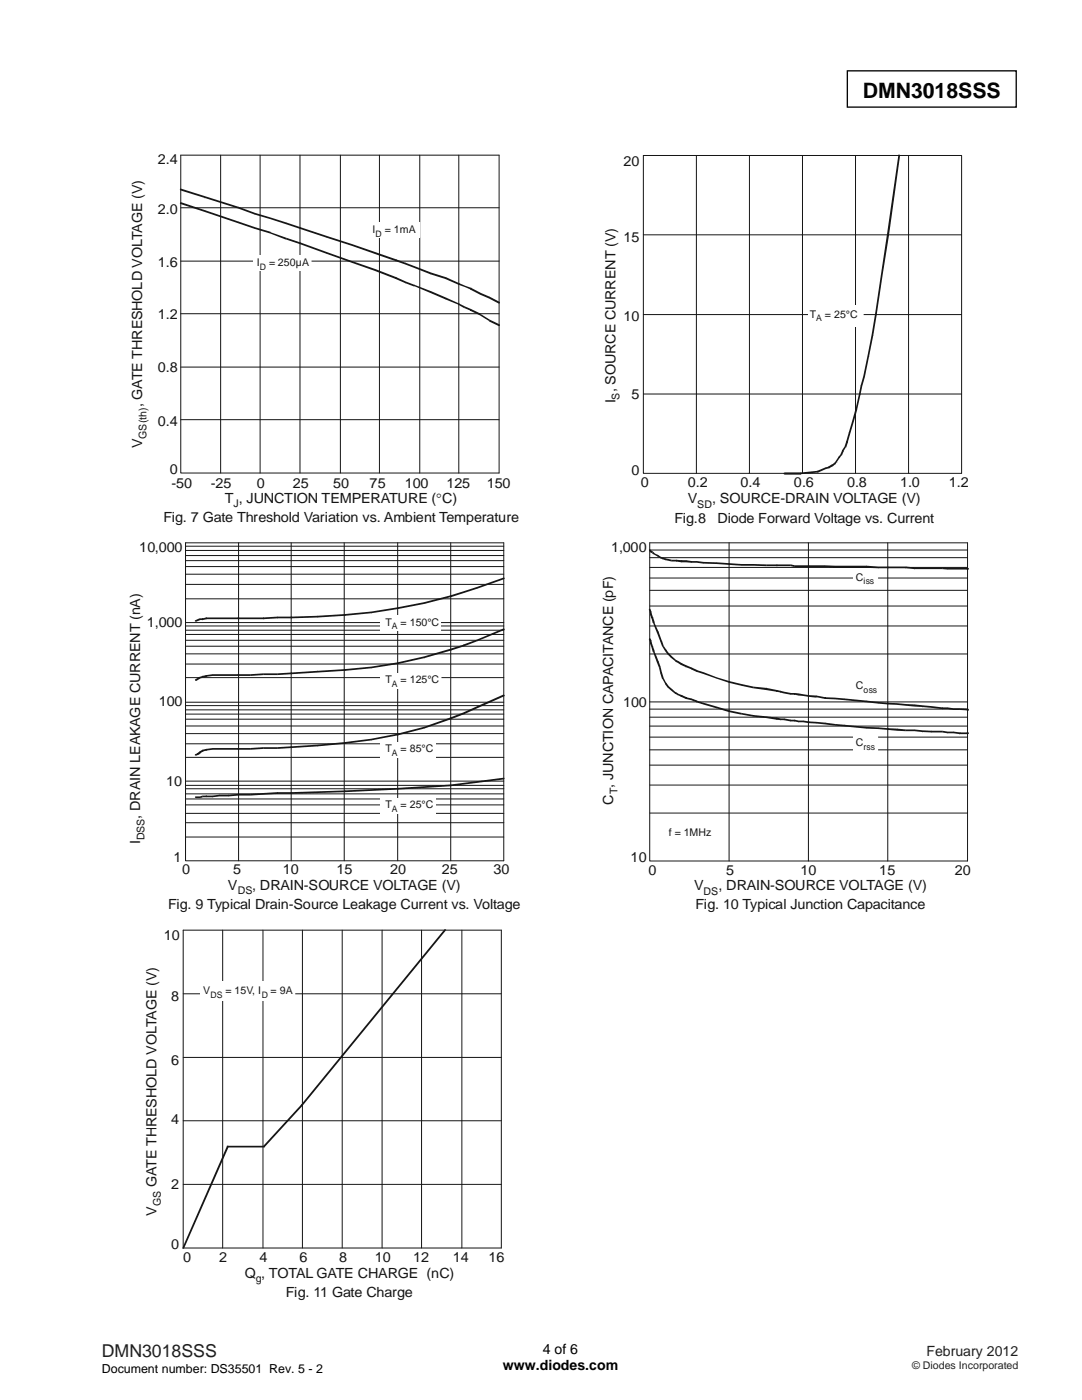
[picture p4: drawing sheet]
<svg xmlns="http://www.w3.org/2000/svg" width="216mm" height="279mm" viewBox="0 0 216 279" stroke-linecap="round" stroke-linejoin="round" font-family="sans-serif">
<defs><g id="words">
<text font-size="4.2" x="172.2" y="19.5">DMN3018SSS</text>
<text font-size="3.5" fill="#231f20" x="20.3" y="270.9">DMN3018SSS</text>
<g font-size="2.8" fill="#131516">
<text x="31.5" y="32.8">2.4</text>
<text x="124.4" y="33.1">20</text>
<text x="31.5" y="42.6">2.0</text>
<text x="31.5" y="53.2">1.6</text>
<text x="124.4" y="48.2">15</text>
<text x="31.5" y="63.7">1.2</text>
<text x="124.4" y="64.1">10</text>
<text x="31.5" y="74.3">0.8</text>
<text x="28.4" y="81.3" transform="rotate(-90 28.4 81.3)">, GATE THRESHOLD VOLTAGE (V)</text>
<text x="122.8" y="80.5" transform="rotate(-90 122.8 80.5)">I , SOURCE CURRENT (V)</text>
<text x="126" y="79.7">5</text>
<text x="28.4" y="89.4" transform="rotate(-90 28.4 89.4)">V</text>
<text x="31.5" y="84.9">0.4</text>
<text x="33.9" y="94.7">0</text>
<text x="126" y="94.7">0</text>
<text x="34.2" y="97.4">-50</text>
<text x="42.1" y="97.4">-25</text>
<text x="44.9" y="100.4">T , JUNCTION TEMPERATURE ( C)</text>
<text x="51.2" y="97.4">0</text>
<text x="58.4" y="97.4">25</text>
<text x="66.5" y="97.4">50</text>
<text x="73.8" y="97.4">75</text>
<text x="80.8" y="97.4">100</text>
<text x="87.1" y="100.4">°</text>
<text x="89.1" y="97.4">125</text>
<text x="97.1" y="97.4">150</text>
<text x="127.9" y="97.3">0</text>
<text x="137.3" y="97.3">0.2</text>
<text x="137.3" y="100.5">V</text>
<text x="142.1" y="100.5">, SOURCE-DRAIN VOLTAGE (V)</text>
<text x="147.8" y="97.3">0.4</text>
<text x="158.4" y="97.3">0.6</text>
<text x="169" y="97.3">0.8</text>
<text x="179.6" y="97.3">1.0</text>
<text x="189.3" y="97.3">1.2</text>
<text x="32.6" y="104.2">Fig. 7 Gate Threshold Variation vs. Ambient Temperature</text>
<text x="134.6" y="104.3">Fig.8</text>
<text x="143.2" y="104.3">Diode Forward Voltage vs. Current</text>
<text x="27.8" y="110.2">10,000</text>
<text x="121.9" y="110.2">1,000</text>
<text x="29.3" y="125.2">1,000</text>
<text x="31.7" y="140.9">100</text>
<text x="124.3" y="141.2">100</text>
<text x="33.1" y="156.9">10</text>
<text x="122.4" y="160.6" transform="rotate(-90 122.4 160.6)">C , JUNCTION CAPACITANCE (pF)</text>
<text x="28" y="163.4" transform="rotate(-90 28 163.4)">, DRAIN LEAKAGE CURRENT (nA)</text>
<text x="28" y="168.5" transform="rotate(-90 28 168.5)">I</text>
<text x="34.7" y="172">1</text>
<text x="125.8" y="172.1">10</text>
<text x="36.3" y="174.5">0</text>
<text x="45.5" y="177.5">V</text>
<text x="46.5" y="174.5">5</text>
<text x="50.3" y="177.5">, DRAIN-SOURCE VOLTAGE (V)</text>
<text x="56.4" y="174.5">10</text>
<text x="67.2" y="174.5">15</text>
<text x="77.8" y="174.5">20</text>
<text x="88.2" y="174.5">25</text>
<text x="98.5" y="174.5">30</text>
<text x="129.4" y="174.7">0</text>
<text x="138.5" y="177.7">V</text>
<text x="143.4" y="177.7">, DRAIN-SOURCE VOLTAGE (V)</text>
<text x="144.9" y="174.7">5</text>
<text x="159.7" y="174.7">10</text>
<text x="175.4" y="174.7">15</text>
<text x="190.5" y="174.7">20</text>
<text x="33.5" y="181.4">Fig. 9 Typical Drain-Source Leakage Current vs. Voltage</text>
<text x="138.8" y="181.5">Fig. 10 Typical Junction Capacitance</text>
<text x="32.7" y="187.7">10</text>
<text x="34.2" y="199.7">8</text>
<text x="34.2" y="212.5">6</text>
<text x="34.2" y="224.3">4</text>
<text x="31.2" y="236.9" transform="rotate(-90 31.2 236.9)">GATE THRESHOLD VOLTAGE (V)</text>
<text x="34.2" y="237.3">2</text>
<text x="31.2" y="242.6" transform="rotate(-90 31.2 242.6)">V</text>
<text x="34.2" y="249.3">0</text>
<text x="36.6" y="251.9">0</text>
<text x="43.8" y="251.9">2</text>
<text x="51.8" y="251.9">4</text>
<text x="59.8" y="251.9">6</text>
<text x="67.7" y="251.9">8</text>
<text x="74.8" y="251.9">10</text>
<text x="82.4" y="251.9">12</text>
<text x="90.4" y="251.9">14</text>
<text x="97.5" y="251.9">16</text>
<text x="48.8" y="255">Q , TOTAL GATE CHARGE (nC)</text>
<text x="57" y="258.8">Fig. 11 Gate Charge</text>
</g>
<g font-size="2.8">
<text x="100.3" y="273.5">www.diodes.com</text>
<text x="108.3" y="270.2">4 of 6</text>
</g>
<text font-size="2.8" fill="#231f20" x="184.8" y="270.6">February 2012</text>
<text font-size="2.5" x="20.3" y="274">Document number: DS35501 Rev. 5 - 2</text>
<g font-size="2.1" fill="#131516">
<text x="74.4" y="46.4">I</text>
<text x="76.8" y="46.4">= 1mA</text>
<text x="51.2" y="53.1">I</text>
<text x="53.7" y="53.1">= 250µA</text>
<text x="161.6" y="63.5">T</text>
<text x="164.6" y="63.5">= 25°C</text>
<text x="123.6" y="79.7" transform="rotate(-90 123.6 79.7)">S</text>
<text x="29.2" y="87.6" transform="rotate(-90 29.2 87.6)">GS(th)</text>
<text x="46.6" y="101.3">J</text>
<text x="139.1" y="101.3">SD</text>
<text x="170.8" y="115.9">C</text>
<text x="76.9" y="124.8">T</text>
<text x="79.9" y="124.8">= 150°C</text>
<text x="76.9" y="136.2">T</text>
<text x="79.9" y="136.2">= 125°C</text>
<text x="170.8" y="137.5">C</text>
<text x="170.8" y="149">C</text>
<text x="76.9" y="150.1">T</text>
<text x="79.9" y="150.1">= 85°C</text>
<text x="76.9" y="161.3">T</text>
<text x="79.9" y="161.3">= 25°C</text>
<text x="123.2" y="158.5" transform="rotate(-90 123.2 158.5)">T</text>
<text x="28.8" y="167.7" transform="rotate(-90 28.8 167.7)">DSS</text>
<text x="133.5" y="166.9">f = 1MHz</text>
<text x="47.4" y="178.4">DS</text>
<text x="140.4" y="178.5">DS</text>
<text x="40.5" y="198.4">V</text>
<text x="45" y="198.4">= 15V, I</text>
<text x="54" y="198.4">=</text>
<text x="55.9" y="198.4">9</text>
<text x="57" y="198.4">A</text>
<text x="32.1" y="240.8" transform="rotate(-90 32.1 240.8)">GS</text>
<text x="51" y="255.8">g</text>
</g>
<text font-size="2.1" fill="#231f20" x="182" y="273.2">© Diodes Incorporated</text>
<g font-size="1.8" fill="#131516">
<text x="75" y="47.2">D</text>
<text x="51.8" y="53.8">D</text>
<text x="162.8" y="64.1">A</text>
<text x="172.3" y="116.6">iss</text>
<text x="78.2" y="125.6">A</text>
<text x="78.2" y="137">A</text>
<text x="172.3" y="138.3">oss</text>
<text x="172.3" y="149.6">rss</text>
<text x="78.2" y="150.8">A</text>
<text x="78.2" y="162.1">A</text>
<text x="42" y="199.1">DS</text>
<text x="52.2" y="199.1">D</text>
</g>
</g></defs>
<path d="M169.1 14.1h33.7v7.3h-33.7z" fill="none" stroke="#000" stroke-width=".26"/>
<g fill="none" stroke="#131516" stroke-width=".2">
<path d="M36.1 31h63.5v63.4h-63.5zM44 31v63.4M51.9 31v63.4M59.9 31v63.4M67.9 31v63.4M75.7 31v63.4M83.8 31v63.4M91.5 31v63.4M36.1 52.1h63.5M36.1 41.5h63.5M36.1 73.3h63.5M36.1 62.6h63.5"/>
<path d="M36.1 83.8h63.5"/>
</g>
<g fill="#131516">
<path d="M36 40.4h.2l-.2 .3zM36.2 40.4l4.8 1.6-.1 .3-4.9-1.6zM41 42v.1zM41 42l6.7 2.2-.1 .4-6.7-2.3zM47.7 44.2l-.1 .2zM47.7 44.2l3.2 1.1-.1 .4-3.2-1.1zM50.9 45.5l-.1 .2zM50.9 45.3l3.1 1-.1 .3-3.1-.9zM54 46.3l-.1 .1zM54 46.4l3.1 1.1-.1 .3-3.1-1.2zM57.1 47.6l-.1 .2zM57.1 47.5l2.8 .9v.3l-2.8-.9zM59.9 48.4l.1 .2-.1 .1z"/>
<path d="M59.7 48.6l.2-.2v.3zM59.9 48.4l5.4 1.9-.1 .4-5.3-2zM65.2 50.5v.2zM65.3 50.3l5 1.8-.1 .4-5-1.8zM70.3 52.1l4.7 1.6-.2 .4-4.6-1.6zM75 53.7l-.1 .2zM75 53.7l4.1 1.6-.2 .4-4.1-1.6zM79.1 55.3l.1 .3-.3 .1z"/>
<path d="M78.9 55.3h.2l-.2 .4zM79.1 55.3l1.9 .9-.1 .3-2-.8zM81 56.3l-.1 .2zM81 56.2l1.7 .7v.3l-1.8-.7zM82.7 56.9v.1zM82.7 56.9l3.3 1.2-.1 .4-3.2-1.4zM86 58.1v.2zM86 58.1l3 1.3-.2 .3-2.9-1.2zM88.9 59.6l-.1 .1zM89 59.4l2.6 1.2-.1 .2-2.7-1.1zM91.6 60.6l.1 .1-.2 .1z"/>
<path d="M91.5 60.6h.1l-.1 .2zM91.6 60.6l1.2 .6-.2 .3-1.1-.7zM92.7 61.3l-.1 .2zM92.8 61.2l1.2 .5-.1 .3-1.2-.5zM94 61.7l-.1 .1zM94 61.7l1.9 .9-.1 .3-2-.9zM95.9 62.6v.2zM95.9 62.7l1.8 1.1-.1 .3-1.8-1.2zM97.6 64.1v-.1zM97.7 63.8l2 .9-.2 .4-1.9-1zM99.7 64.7l.1 .3-.3 .1z"/>
<path d="M35.9 37.7h.3l-.2 .3zM36.2 37.7l4.8 1.5-.1 .3-4.9-1.5zM41 39.3l-.1 .2zM41 39.2l6.7 2.1-.1 .3-6.7-2.1zM47.7 41.3l-.1 .2zM47.7 41.3l3.2 1.2-.1 .3-3.2-1.2zM50.9 42.7l-.1 .1zM50.9 42.5l3.1 .9-.1 .3-3.1-.9zM54 43.4l3.1 1v.3l-3.2-1zM57.1 44.4v.2zM57.1 44.4l2.8 .9v.4l-2.8-1zM59.9 45.3l.1 .3-.1 .1z"/>
<path d="M59.7 45.4l.2-.1v.4zM59.9 45.3l5.4 1.8-.1 .4-5.3-1.8zM65.2 47.3v.2zM65.3 47.1l5 1.6-.1 .4-5-1.6zM70.3 48.7v.2zM70.3 48.7l4.7 1.6-.2 .4-4.6-1.6zM74.9 50.5l-.1 .2zM75 50.3l4.1 1.5-.2 .3-4.1-1.4zM79.1 51.8l.1 .2-.3 .1z"/>
<path d="M78.9 51.9l.2-.1-.2 .3zM79.1 51.8l1.9 .7-.1 .3-2-.7zM81 52.5v.1zM81 52.5l1.7 .6v.4l-1.8-.7zM82.7 53.1v.2zM82.7 53.1l3.3 1.3-.1 .3-3.2-1.2zM86 54.6l-.1 .1zM86 54.4l3 .9-.2 .4-2.9-1zM89 55.3l-.1 .2zM89 55.3l2.6 1.2-.1 .4-2.7-1.2zM91.6 56.5l.1 .3-.2 .1z"/>
<path d="M91.5 56.6l.1-.1-.1 .4zM91.6 56.5l1.2 .5-.1 .3-1.2-.4zM92.8 57l1.2 .4-.1 .4-1.2-.5zM94 57.4l-.1 .2zM94 57.4l1.9 1.1-.1 .3-2-1zM95.9 58.6l-.1 .2zM95.9 58.5l1.8 .7-.1 .4-1.8-.8zM97.7 59.2l-.1 .2zM97.7 59.2l2 1-.2 .4-1.9-1zM99.7 60.2l.1 .3-.3 .1z"/>
</g>
<g fill="#fff">
<path d="M73.7 44.3l.1 3.2z"/>
<path d="M73.7 44.3h.2v3.2h-.2z"/>
<path d="M73.8 44.3h.1v3.2h-.1z"/>
<path d="M73.9 44.3h.1v3.2h-.1z"/>
<path d="M73.9 44.3h.2v3.2h-.2z"/>
<path d="M74 44.3h.2v3.2h-.2z"/>
<path d="M74.1 44.3h.2v3.2h-.2z"/>
<path d="M74.2 44.3h.2v3.2h-.2z"/>
<path d="M74.3 44.3h.1v3.2h-.1z"/>
<path d="M74.4 44.3h.1v3.2h-.1z"/>
<path d="M74.4 44.3h.2v3.2h-.2z"/>
<path d="M74.5 44.3h.2v3.2h-.2z"/>
<path d="M74.6 44.3h.2v3.2h-.2z"/>
<path d="M74.7 44.3h.2v3.2h-.2z"/>
<path d="M74.8 44.3h.2v3.2h-.2z"/>
<path d="M74.9 44.3h.1v3.2h-.1z"/>
<path d="M75 44.3h.1v3.2h-.1z"/>
<path d="M75 44.3h.2v3.2h-.2z"/>
<path d="M75.1 44.3h.2v3.2h-.2z"/>
<path d="M75.2 44.3h.2v3.2h-.2z"/>
<path d="M75.3 44.3h.2v3.2h-.2z"/>
<path d="M75.4 44.3h.1v3.2h-.1z"/>
<path d="M75.5 44.3h.1v3.2h-.1z"/>
<path d="M75.5 44.3h.2v3.2h-.2z"/>
<path d="M75.6 44.3h.2v3.2h-.2z"/>
<path d="M75.7 44.3h.2v3.2h-.2z"/>
<path d="M75.8 44.3h.2v3.2h-.2z"/>
<path d="M75.9 44.3h.2v3.2h-.2z"/>
<path d="M76 44.3h.1v3.2h-.1z"/>
<path d="M76.1 44.3h.1v3.2h-.1z"/>
<path d="M76.1 44.3h.2v3.2h-.2z"/>
<path d="M76.2 44.3h.2v3.2h-.2z"/>
<path d="M76.3 44.3h.2v3.2h-.2z"/>
<path d="M76.4 44.3h.2v3.2h-.2z"/>
<path d="M76.5 44.3h.1v3.2h-.1z"/>
<path d="M76.6 44.3h.1v3.2h-.1z"/>
<path d="M76.6 44.3h.2v3.2h-.2z"/>
<path d="M76.7 44.3h.2v3.2h-.2z"/>
<path d="M76.8 44.3h.2v3.2h-.2z"/>
<path d="M76.9 44.3h.2v3.2h-.2z"/>
<path d="M77 44.3h.2v3.2h-.2z"/>
<path d="M77.1 44.3h.1v3.2h-.1z"/>
<path d="M77.2 44.3h.1v3.2h-.1z"/>
<path d="M77.2 44.3h.2v3.2h-.2z"/>
<path d="M77.3 44.3h.2v3.2h-.2z"/>
<path d="M77.4 44.3h.2v3.2h-.2z"/>
<path d="M77.5 44.3h.2v3.2h-.2z"/>
<path d="M77.6 44.3h.1v3.2h-.1z"/>
<path d="M77.7 44.3h.1v3.2h-.1z"/>
<path d="M77.7 44.3h.2v3.2h-.2z"/>
<path d="M77.8 44.3h.2v3.2h-.2z"/>
<path d="M77.9 44.3h.2v3.2h-.2z"/>
<path d="M78 44.3h.2v3.2h-.2z"/>
<path d="M78.1 44.3h.2v3.2h-.2z"/>
<path d="M78.2 44.3h.1v3.2h-.1z"/>
<path d="M78.3 44.3h.1v3.2h-.1z"/>
<path d="M78.3 44.3h.2v3.2h-.2z"/>
<path d="M78.4 44.3h.2v3.2h-.2z"/>
<path d="M78.5 44.3h.2v3.2h-.2z"/>
<path d="M78.6 44.3h.2v3.2h-.2z"/>
<path d="M78.7 44.3h.1v3.2h-.1z"/>
<path d="M78.8 44.3h.1v3.2h-.1z"/>
<path d="M78.8 44.3h.2v3.2h-.2z"/>
<path d="M78.9 44.3h.2v3.2h-.2z"/>
<path d="M79 44.3h.2v3.2h-.2z"/>
<path d="M79.1 44.3h.2v3.2h-.2z"/>
<path d="M79.2 44.3h.2v3.2h-.2z"/>
<path d="M79.3 44.3h.1v3.2h-.1z"/>
<path d="M79.4 44.3h.1v3.2h-.1z"/>
<path d="M79.4 44.3h.2v3.2h-.2z"/>
<path d="M79.5 44.3h.2v3.2h-.2z"/>
<path d="M79.6 44.3h.2v3.2h-.2z"/>
<path d="M79.7 44.3h.2v3.2h-.2z"/>
<path d="M79.8 44.3h.1v3.2h-.1z"/>
<path d="M79.9 44.3h.1v3.2h-.1z"/>
<path d="M79.9 44.3h.2v3.2h-.2z"/>
<path d="M80 44.3h.2v3.2h-.2z"/>
<path d="M80.1 44.3h.2v3.2h-.2z"/>
<path d="M80.2 44.3h.2v3.2h-.2z"/>
<path d="M80.3 44.3h.2v3.2h-.2z"/>
<path d="M80.4 44.3h.1v3.2h-.1z"/>
<path d="M80.5 44.3h.1v3.2h-.1z"/>
<path d="M80.5 44.3h.2v3.2h-.2z"/>
<path d="M80.6 44.3h.2v3.2h-.2z"/>
<path d="M80.7 44.3h.2v3.2h-.2z"/>
<path d="M80.8 44.3h.2v3.2h-.2z"/>
<path d="M80.9 44.3h.1v3.2h-.1z"/>
<path d="M81 44.3h.1v3.2h-.1z"/>
<path d="M81 44.3h.2v3.2h-.2z"/>
<path d="M81.1 44.3h.2v3.2h-.2z"/>
<path d="M81.2 44.3h.2v3.2h-.2z"/>
<path d="M81.3 44.3h.2v3.2h-.2z"/>
<path d="M81.4 44.3h.2v3.2h-.2z"/>
<path d="M81.5 44.3h.1v3.2h-.1z"/>
<path d="M81.6 44.3h.1v3.2h-.1z"/>
<path d="M81.6 44.3h.2v3.2h-.2z"/>
<path d="M81.7 44.3h.2v3.2h-.2z"/>
<path d="M81.8 44.3h.2v3.2h-.2z"/>
<path d="M81.9 44.3h.2v3.2h-.2z"/>
<path d="M82 44.3h.1v3.2h-.1z"/>
<path d="M82.1 44.3h.1v3.2h-.1z"/>
<path d="M82.1 44.3h.2v3.2h-.2z"/>
<path d="M82.2 44.3h.2v3.2h-.2z"/>
<path d="M82.3 44.3h.2v3.2h-.2z"/>
<path d="M82.4 44.3h.2v3.2h-.2z"/>
<path d="M82.5 44.3h.2v3.2h-.2z"/>
<path d="M82.6 44.3h.1v3.2h-.1z"/>
<path d="M82.7 44.3h.1v3.2h-.1z"/>
<path d="M82.7 44.3h.2v3.2h-.2z"/>
<path d="M82.8 44.3h.2v3.2h-.2z"/>
<path d="M82.9 44.3h.2v3.2h-.2z"/>
<path d="M83 44.3h.2v3.2h-.2z"/>
<path d="M83.1 44.3h.1v3.2h-.1z"/>
<path d="M83.2 44.3h.1v3.2h-.1z"/>
<path d="M83.2 44.3h.2v3.2h-.2z"/>
<path d="M83.3 44.3h.2v3.2h-.2z"/>
<path d="M83.4 44.3h.2v3.2h-.2z"/>
<path d="M83.5 44.3h.2v3.2h-.2z"/>
<path d="M83.6 44.3h.2v3.2h-.2z"/>
<path d="M83.7 44.3l.1 3.2z"/>
<path d="M83.8 44.3v3.2z"/>
<path d="M50.5 51v3.1z"/>
<path d="M50.5 51h.1v3.1h-.1z"/>
<path d="M50.5 51h.2v3.1h-.2z"/>
<path d="M50.6 51h.2v3.1h-.2z"/>
<path d="M50.7 51h.2v3.1h-.2z"/>
<path d="M50.8 51h.2v3.1h-.2z"/>
<path d="M50.9 51h.2v3.1h-.2z"/>
<path d="M51 51h.1v3.1h-.1z"/>
<path d="M51.1 51h.1v3.1h-.1z"/>
<path d="M51.1 51h.2v3.1h-.2z"/>
<path d="M51.2 51h.2v3.1h-.2z"/>
<path d="M51.3 51h.2v3.1h-.2z"/>
<path d="M51.4 51h.2v3.1h-.2z"/>
<path d="M51.5 51h.1v3.1h-.1z"/>
<path d="M51.6 51h.1v3.1h-.1z"/>
<path d="M51.6 51h.2v3.1h-.2z"/>
<path d="M51.7 51h.2v3.1h-.2z"/>
<path d="M51.8 51h.2v3.1h-.2z"/>
<path d="M51.9 51h.2v3.1h-.2z"/>
<path d="M52 51h.2v3.1h-.2z"/>
<path d="M52.1 51h.1v3.1h-.1z"/>
<path d="M52.2 51h.1v3.1h-.1z"/>
<path d="M52.2 51h.2v3.1h-.2z"/>
<path d="M52.3 51h.2v3.1h-.2z"/>
<path d="M52.4 51h.2v3.1h-.2z"/>
<path d="M52.5 51h.2v3.1h-.2z"/>
<path d="M52.6 51h.1v3.1h-.1z"/>
<path d="M52.7 51h.1v3.1h-.1z"/>
<path d="M52.7 51h.2v3.1h-.2z"/>
<path d="M52.8 51h.2v3.1h-.2z"/>
<path d="M52.9 51h.2v3.1h-.2z"/>
<path d="M53 51h.2v3.1h-.2z"/>
<path d="M53.1 51h.2v3.1h-.2z"/>
<path d="M53.2 51h.1v3.1h-.1z"/>
<path d="M53.3 51h.1v3.1h-.1z"/>
<path d="M53.3 51h.2v3.1h-.2z"/>
<path d="M53.4 51h.2v3.1h-.2z"/>
<path d="M53.5 51h.2v3.1h-.2z"/>
<path d="M53.6 51h.2v3.1h-.2z"/>
<path d="M53.7 51h.1v3.1h-.1z"/>
<path d="M53.8 51h.1v3.1h-.1z"/>
<path d="M53.8 51h.2v3.1h-.2z"/>
<path d="M53.9 51h.2v3.1h-.2z"/>
<path d="M54 51h.2v3.1h-.2z"/>
<path d="M54.1 51h.2v3.1h-.2z"/>
<path d="M54.2 51h.2v3.1h-.2z"/>
<path d="M54.3 51h.1v3.1h-.1z"/>
<path d="M54.4 51h.1v3.1h-.1z"/>
<path d="M54.4 51h.2v3.1h-.2z"/>
<path d="M54.5 51h.2v3.1h-.2z"/>
<path d="M54.6 51h.2v3.1h-.2z"/>
<path d="M54.7 51h.2v3.1h-.2z"/>
<path d="M54.8 51h.1v3.1h-.1z"/>
<path d="M54.9 51h.1v3.1h-.1z"/>
<path d="M54.9 51h.2v3.1h-.2z"/>
<path d="M55 51h.2v3.1h-.2z"/>
<path d="M55.1 51h.2v3.1h-.2z"/>
<path d="M55.2 51h.2v3.1h-.2z"/>
<path d="M55.3 51h.2v3.1h-.2z"/>
<path d="M55.4 51h.1v3.1h-.1z"/>
<path d="M55.5 51h.1v3.1h-.1z"/>
<path d="M55.5 51h.2v3.1h-.2z"/>
<path d="M55.6 51h.2v3.1h-.2z"/>
<path d="M55.7 51h.2v3.1h-.2z"/>
<path d="M55.8 51h.2v3.1h-.2z"/>
<path d="M55.9 51h.1v3.1h-.1z"/>
<path d="M56 51h.1v3.1h-.1z"/>
<path d="M56 51h.2v3.1h-.2z"/>
<path d="M56.1 51h.2v3.1h-.2z"/>
<path d="M56.2 51h.2v3.1h-.2z"/>
<path d="M56.3 51h.2v3.1h-.2z"/>
<path d="M56.4 51h.2v3.1h-.2z"/>
<path d="M56.5 51h.1v3.1h-.1z"/>
<path d="M56.6 51h.1v3.1h-.1z"/>
<path d="M56.6 51h.2v3.1h-.2z"/>
<path d="M56.7 51h.2v3.1h-.2z"/>
<path d="M56.8 51h.2v3.1h-.2z"/>
<path d="M56.9 51h.2v3.1h-.2z"/>
<path d="M57 51h.1v3.1h-.1z"/>
<path d="M57.1 51h.1v3.1h-.1z"/>
<path d="M57.1 51h.2v3.1h-.2z"/>
<path d="M57.2 51h.2v3.1h-.2z"/>
<path d="M57.3 51h.2v3.1h-.2z"/>
<path d="M57.4 51h.2v3.1h-.2z"/>
<path d="M57.5 51h.2v3.1h-.2z"/>
<path d="M57.6 51h.1v3.1h-.1z"/>
<path d="M57.7 51h.1v3.1h-.1z"/>
<path d="M57.7 51h.2v3.1h-.2z"/>
<path d="M57.8 51h.2v3.1h-.2z"/>
<path d="M57.9 51h.2v3.1h-.2z"/>
<path d="M58 51h.2v3.1h-.2z"/>
<path d="M58.1 51h.2v3.1h-.2z"/>
<path d="M58.2 51h.1v3.1h-.1z"/>
<path d="M58.3 51h.1v3.1h-.1z"/>
<path d="M58.3 51h.2v3.1h-.2z"/>
<path d="M58.4 51h.2v3.1h-.2z"/>
<path d="M58.5 51h.2v3.1h-.2z"/>
<path d="M58.6 51h.2v3.1h-.2z"/>
<path d="M58.7 51h.1v3.1h-.1z"/>
<path d="M58.8 51h.1v3.1h-.1z"/>
<path d="M58.8 51h.2v3.1h-.2z"/>
<path d="M58.9 51h.2v3.1h-.2z"/>
<path d="M59 51h.2v3.1h-.2z"/>
<path d="M59.1 51h.2v3.1h-.2z"/>
<path d="M59.2 51h.2v3.1h-.2z"/>
<path d="M59.3 51h.1v3.1h-.1z"/>
<path d="M59.4 51h.1v3.1h-.1z"/>
<path d="M59.4 51h.2v3.1h-.2z"/>
<path d="M59.5 51h.2v3.1h-.2z"/>
<path d="M59.6 51h.2v3.1h-.2z"/>
<path d="M59.7 51h.2v3.1h-.2z"/>
<path d="M59.8 51h.1v3.1h-.1z"/>
<path d="M59.9 51h.1v3.1h-.1z"/>
<path d="M59.9 51h.2v3.1h-.2z"/>
<path d="M60 51h.2v3.1h-.2z"/>
<path d="M60.1 51h.2v3.1h-.2z"/>
<path d="M60.2 51h.2v3.1h-.2z"/>
<path d="M60.3 51h.2v3.1h-.2z"/>
<path d="M60.4 51h.1v3.1h-.1z"/>
<path d="M60.5 51h.1v3.1h-.1z"/>
<path d="M60.5 51h.2v3.1h-.2z"/>
<path d="M60.6 51h.2v3.1h-.2z"/>
<path d="M60.7 51h.2v3.1h-.2z"/>
<path d="M60.8 51h.2v3.1h-.2z"/>
<path d="M60.9 51h.1v3.1h-.1z"/>
<path d="M61 51h.1v3.1h-.1z"/>
<path d="M61 51h.2v3.1h-.2z"/>
<path d="M61.1 51h.2v3.1h-.2z"/>
<path d="M61.2 51h.2v3.1h-.2z"/>
<path d="M61.3 51h.2v3.1h-.2z"/>
<path d="M61.4 51h.2v3.1h-.2z"/>
<path d="M61.5 51h.1v3.1h-.1z"/>
<path d="M61.6 51h.1v3.1h-.1z"/>
<path d="M61.6 51h.2v3.1h-.2z"/>
<path d="M61.7 51h.2v3.1h-.2z"/>
<path d="M61.8 51h.2v3.1h-.2z"/>
<path d="M61.9 51h.2v3.1h-.2z"/>
<path d="M62 51l.1 3.1z"/>
<path d="M62.1 51v3.1z"/>
</g>
<path d="M128.4 31h63.5v63.5h-63.5zM139 31v63.5M149.5 31v63.5M160.1 31v63.5M170.7 31v63.5M181.3 31v63.5M128.4 46.9h63.5M128.4 78.6h63.5M128.4 62.8h63.5" fill="none" stroke="#131516" stroke-width=".2"/>
<g fill="#131516">
<path d="M156.3 94.5l.3-.2v.4zM156.6 94.3h1.5v.4h-1.5zM158.1 94.3h1.7v.4h-1.7zM159.8 94.3l.2 .2-.2 .2z"/>
<path d="M159.6 94.4l.2-.1v.3zM159.8 94.3l1.7-.2v.4l-1.7 .1zM161.5 94.1l1.7-.1v.3l-1.7 .2zM163.2 94h.1l-.1 .3z"/>
<path d="M163 94h.1l.2 .3h-.2zM163.1 94l1.6-.7 .1 .3-1.5 .7zM164.7 93.3v.2zM164.7 93.3l.7-.2 .1 .4-.7 .1zM165.4 93.3l.1 .2zM165.3 93.1l.7-.4 .2 .3-.7 .5zM166 92.7l.2 .1v.2z"/>
<path d="M166 92.8l.2 .2h-.1l-.2-.1zM166 92.8l.5-.4 .2 .2-.5 .4zM166.6 92.4l.1 .2zM166.6 92.2l.3 .2-.2 .2-.2-.2zM166.8 92.3l.1 .1zM167.3 91.2l.3 .1-.7 1.1-.3-.2zM167.3 91.2l.3-.1 .1 .1-.1 .1z"/>
<path d="M167.3 91.2l.3 .1-.3 .1zM167.7 90.7l.2 .2-.3 .4-.3-.1zM167.8 90.8l.2 .1zM168 90l.3 .1-.3 .8-.3-.2zM168 89.9l.2 .2zM168.5 89.1l.3 .2-.5 .8-.3-.2zM168.7 89.2l.1 .1zM168.8 88.1l.4 .2-.4 1-.3-.2zM168.8 88.1l.2-.1 .2 .3z"/>
<path d="M168.8 88.1l.4 .1-.1 .2h-.2zM169.4 86.3l.3 .1-.5 1.8-.4-.1zM169.4 86.3h.1zM170 84.1h.4l-.7 2.3-.3-.1zM170.2 84.1h.2zM170.7 81.6l.3 .2-.6 2.3h-.4zM170.9 81.7l.1 .1zM171.4 78.6h.3l-.7 3.1h-.3zM171.5 78.5l.2 .1h-.3z"/>
<path d="M171.4 78.6h.3l-.1 .2zM171.7 76.9l.4 .1-.4 1.6h-.3zM171.7 76.9l.2 .1zM172.2 75.2h.4l-.5 1.8-.4-.1zM172.4 75.2h.2zM173.1 71.1h.3l-.8 4.1h-.4zM173.2 71.1h.2zM173.9 66.8l.4 .1-.9 4.2h-.3zM174.1 66.9h.2zM174.6 62.7l.3 .1-.6 4.1-.4-.1zM174.6 62.7l.3-.2v.3z"/>
<path d="M174.6 62.7l.3 .2h-.1zM175.8 54.7l.3 .1-1.2 8-.3-.1zM177 46.9h.4l-1.3 7.9-.3-.1zM177.1 46.7l.3 .2h-.4z"/>
<path d="M177 46.9h.4l-.1 .1zM179.3 30.9l.3 .1-2.2 15.9h-.4zM179.3 30.9h.2l.1 .1z"/>
</g>
<g fill="#fff">
<path d="M161.3 60.8l.1 4.4z"/>
<path d="M161.3 60.8h.2v4.4h-.2z"/>
<path d="M161.4 60.8h.2v4.4h-.2z"/>
<path d="M161.5 60.8h.1v4.4h-.1z"/>
<path d="M161.6 60.8h.1v4.4h-.1z"/>
<path d="M161.6 60.8h.2v4.4h-.2z"/>
<path d="M161.7 60.8h.2v4.4h-.2z"/>
<path d="M161.8 60.8h.2v4.4h-.2z"/>
<path d="M161.9 60.8h.2v4.4h-.2z"/>
<path d="M162 60.8h.2v4.4h-.2z"/>
<path d="M162.1 60.8h.1v4.4h-.1z"/>
<path d="M162.2 60.8h.1v4.4h-.1z"/>
<path d="M162.2 60.8h.2v4.4h-.2z"/>
<path d="M162.3 60.8h.2v4.4h-.2z"/>
<path d="M162.4 60.8h.2v4.4h-.2z"/>
<path d="M162.5 60.8h.2v4.4h-.2z"/>
<path d="M162.6 60.8h.2v4.4h-.2z"/>
<path d="M162.7 60.8h.1v4.4h-.1z"/>
<path d="M162.8 60.8h.1v4.4h-.1z"/>
<path d="M162.8 60.8h.2v4.4h-.2z"/>
<path d="M162.9 60.8h.2v4.4h-.2z"/>
<path d="M163 60.8h.2v4.4h-.2z"/>
<path d="M163.1 60.8h.2v4.4h-.2z"/>
<path d="M163.2 60.8h.1v4.4h-.1z"/>
<path d="M163.3 60.8h.1v4.4h-.1z"/>
<path d="M163.3 60.8h.2v4.4h-.2z"/>
<path d="M163.4 60.8h.2v4.4h-.2z"/>
<path d="M163.5 60.8h.2v4.4h-.2z"/>
<path d="M163.6 60.8h.2v4.4h-.2z"/>
<path d="M163.7 60.8h.2v4.4h-.2z"/>
<path d="M163.8 60.8h.1v4.4h-.1z"/>
<path d="M163.9 60.8h.1v4.4h-.1z"/>
<path d="M163.9 60.8h.2v4.4h-.2z"/>
<path d="M164 60.8h.2v4.4h-.2z"/>
<path d="M164.1 60.8h.2v4.4h-.2z"/>
<path d="M164.2 60.8h.2v4.4h-.2z"/>
<path d="M164.3 60.8h.1v4.4h-.1z"/>
<path d="M164.4 60.8h.1v4.4h-.1z"/>
<path d="M164.4 60.8h.2v4.4h-.2z"/>
<path d="M164.5 60.8h.2v4.4h-.2z"/>
<path d="M164.6 60.8h.2v4.4h-.2z"/>
<path d="M164.7 60.8h.2v4.4h-.2z"/>
<path d="M164.8 60.8h.2v4.4h-.2z"/>
<path d="M164.9 60.8h.1v4.4h-.1z"/>
<path d="M165 60.8h.1v4.4h-.1z"/>
<path d="M165 60.8h.2v4.4h-.2z"/>
<path d="M165.1 60.8h.2v4.4h-.2z"/>
<path d="M165.2 60.8h.2v4.4h-.2z"/>
<path d="M165.3 60.8h.2v4.4h-.2z"/>
<path d="M165.4 60.8h.1v4.4h-.1z"/>
<path d="M165.5 60.8h.1v4.4h-.1z"/>
<path d="M165.5 60.8h.2v4.4h-.2z"/>
<path d="M165.6 60.8h.2v4.4h-.2z"/>
<path d="M165.7 60.8h.2v4.4h-.2z"/>
<path d="M165.8 60.8h.2v4.4h-.2z"/>
<path d="M165.9 60.8h.2v4.4h-.2z"/>
<path d="M166 60.8h.1v4.4h-.1z"/>
<path d="M166.1 60.8h.1v4.4h-.1z"/>
<path d="M166.1 60.8h.2v4.4h-.2z"/>
<path d="M166.2 60.8h.2v4.4h-.2z"/>
<path d="M166.3 60.8h.2v4.4h-.2z"/>
<path d="M166.4 60.8h.2v4.4h-.2z"/>
<path d="M166.5 60.8h.1v4.4h-.1z"/>
<path d="M166.6 60.8h.1v4.4h-.1z"/>
<path d="M166.6 60.8h.2v4.4h-.2z"/>
<path d="M166.7 60.8h.2v4.4h-.2z"/>
<path d="M166.8 60.8h.2v4.4h-.2z"/>
<path d="M166.9 60.8h.2v4.4h-.2z"/>
<path d="M167 60.8h.2v4.4h-.2z"/>
<path d="M167.1 60.8h.1v4.4h-.1z"/>
<path d="M167.2 60.8h.1v4.4h-.1z"/>
<path d="M167.2 60.8h.2v4.4h-.2z"/>
<path d="M167.3 60.8h.2v4.4h-.2z"/>
<path d="M167.4 60.8h.2v4.4h-.2z"/>
<path d="M167.5 60.8h.2v4.4h-.2z"/>
<path d="M167.6 60.8h.1v4.4h-.1z"/>
<path d="M167.7 60.8h.1v4.4h-.1z"/>
<path d="M167.7 60.8h.2v4.4h-.2z"/>
<path d="M167.8 60.8h.2v4.4h-.2z"/>
<path d="M167.9 60.8h.2v4.4h-.2z"/>
<path d="M168 60.8h.2v4.4h-.2z"/>
<path d="M168.1 60.8h.2v4.4h-.2z"/>
<path d="M168.2 60.8h.1v4.4h-.1z"/>
<path d="M168.3 60.8h.1v4.4h-.1z"/>
<path d="M168.3 60.8h.2v4.4h-.2z"/>
<path d="M168.4 60.8h.2v4.4h-.2z"/>
<path d="M168.5 60.8h.2v4.4h-.2z"/>
<path d="M168.6 60.8h.2v4.4h-.2z"/>
<path d="M168.7 60.8h.1v4.4h-.1z"/>
<path d="M168.8 60.8h.1v4.4h-.1z"/>
<path d="M168.8 60.8h.2v4.4h-.2z"/>
<path d="M168.9 60.8h.2v4.4h-.2z"/>
<path d="M169 60.8h.2v4.4h-.2z"/>
<path d="M169.1 60.8h.2v4.4h-.2z"/>
<path d="M169.2 60.8h.2v4.4h-.2z"/>
<path d="M169.3 60.8h.1v4.4h-.1z"/>
<path d="M169.4 60.8h.1v4.4h-.1z"/>
<path d="M169.4 60.8h.2v4.4h-.2z"/>
<path d="M169.5 60.8h.2v4.4h-.2z"/>
<path d="M169.6 60.8h.2v4.4h-.2z"/>
<path d="M169.7 60.8h.2v4.4h-.2z"/>
<path d="M169.8 60.8h.1v4.4h-.1z"/>
<path d="M169.9 60.8h.1v4.4h-.1z"/>
<path d="M169.9 60.8h.2v4.4h-.2z"/>
<path d="M170 60.8h.2v4.4h-.2z"/>
<path d="M170.1 60.8h.2v4.4h-.2z"/>
<path d="M170.2 60.8h.2v4.4h-.2z"/>
<path d="M170.3 60.8h.2v4.4h-.2z"/>
<path d="M170.4 60.8h.1v4.4h-.1z"/>
<path d="M170.5 60.8h.1v4.4h-.1z"/>
<path d="M170.5 60.8h.2v4.4h-.2z"/>
<path d="M170.6 60.8h.2v4.4h-.2z"/>
<path d="M170.7 60.8h.2v4.4h-.2z"/>
<path d="M170.8 60.8h.2v4.4h-.2z"/>
<path d="M170.9 60.8h.1v4.4h-.1z"/>
<path d="M171 60.8h.1v4.4h-.1z"/>
<path d="M171 60.8h.2v4.4h-.2z"/>
<path d="M171.1 60.8h.2v4.4h-.2z"/>
<path d="M171.2 60.8h.2v4.4h-.2z"/>
<path d="M171.3 60.8h.2v4.4h-.2z"/>
<path d="M171.4 60.8h.2v4.4h-.2z"/>
<path d="M171.5 60.8h.1v4.4h-.1z"/>
<path d="M171.6 60.8h.1v4.4h-.1z"/>
<path d="M171.6 60.8h.2v4.4h-.2z"/>
<path d="M171.7 60.8h.2v4.4h-.2z"/>
<path d="M171.8 60.8h.2v4.4h-.2z"/>
<path d="M171.9 60.8h.2v4.4h-.2z"/>
<path d="M172 60.8h.1v4.4h-.1z"/>
<path d="M172.1 60.8h.1v4.4h-.1z"/>
<path d="M172.1 60.8l.1 4.4z"/>
<path d="M172.2 60.8v4.4z"/>
</g>
<g fill="none" stroke="#131516" stroke-width=".2">
<path d="M37 108.3h63.5v63.5h-63.5zM37 119.5h63.5M37 116.6h63.5M37 114.6h63.5M37 113.1h63.5M37 111.9h63.5M37 110.9h63.5M37 109.9h63.5M37 109h63.5M47.6 108.3v63.5M58.1 108.3v63.5M68.7 108.3v63.5"/>
<path d="M79.4 108.3v63.5M89.9 108.3v63.5M37 135.2h63.5M37 132.5h63.5M37 130.5h63.5M37 129h63.5M37 127.8h63.5M37 126.6h63.5M37 125.8h63.5M37 124.9h63.5M37 124.2h63.5M37 159.4h63.5"/>
<path d="M37 158.4h63.5M37 157.4h63.5M37 156.7h63.5M37 151.2h63.5M37 148.4h63.5M37 146.4h63.5M37 144.9h63.5M37 143.5h63.5M37 142.5h63.5M37 141.7h63.5M37 140.8h63.5M37 155.9h63.5"/>
<path d="M37 140.1h63.5M37 167h63.5M37 164.2h63.5M37 162.3h63.5M37 160.6h63.5"/>
</g>
<g fill="#131516">
<path d="M39 158.9l.1 .4-.2-.2zM39.1 158.9h.8v.4h-.8zM39.9 159.1l.1 .2zM39.9 158.9l.5-.1 .1 .3-.5 .2zM40.4 158.8l.1 .1zM40.5 158.8h.7v.3h-.7zM41.2 158.8l.1 .1-.1 .2z"/>
<path d="M41.1 158.8l.1 .3-.2-.2zM41.2 158.8h1.2v.3h-1.2zM42.4 158.9v.2zM42.4 158.8l1.4-.2v.3l-1.4 .2zM43.8 158.6v.2zM43.8 158.6h1.9v.3h-1.9zM45.7 158.8v.1zM45.6 158.6l1.9-.2 .1 .4-1.9 .1zM47.5 158.4l.3 .2-.2 .2z"/>
<path d="M47.4 158.4h.2v.4l-.3-.2zM47.6 158.4h1.1v.4h-1.1zM48.7 158.4h1.2v.4h-1.2zM49.9 158.6l.1 .2zM49.9 158.4l2.6-.1 .1 .3-2.6 .2zM52.5 158.3l.1 .1zM52.5 158.3l2.8-.2 .1 .3-2.8 .2zM55.3 158.1v.2zM55.3 158.1h2.8v.3h-2.8zM58.1 158.1h.2v.2l-.2 .1z"/>
<path d="M57.9 158.3l.2-.2v.3zM58.1 158.1l10.7-.3 .1 .3-10.8 .3zM68.8 157.8l.2 .1-.1 .2z"/>
<path d="M68.6 157.9l.2-.1 .1 .3zM68.8 157.8l10.6-.6v.4l-10.5 .5zM79.4 157.2h.1v.3l-.1 .1z"/>
<path d="M79.2 157.4l.2-.2v.4zM79.4 157.2l5.2-.3 .1 .3-5.3 .4zM84.6 156.9l5.3-.3v.3l-5.2 .3zM89.9 156.6l.2 .1-.2 .2z"/>
<path d="M89.8 156.7l.1-.1v.3zM89.9 156.6l5.3-.7 .1 .3-5.4 .7zM95.2 155.9l5.2-.7 .1 .4-5.2 .6zM100.4 155.2l.3 .2-.2 .2z"/>
<path d="M38.9 150.6l.2-.1v.3l-.2-.1zM39.1 150.5l.4-.2 .1 .3-.5 .2zM39.5 150.5l.1 .1zM39.4 150.3l.4-.3 .3 .3-.5 .3zM39.8 150l.1 .1zM39.8 150l.6-.4 .2 .4-.6 .3zM40.4 149.6l.1 .2zM40.4 149.6l.8-.1 .1 .3-.8 .2zM41.2 149.5h.1v.3z"/>
<path d="M41 149.5h.2v.3zM41.2 149.5l1.2-.2v.3l-1.2 .2zM42.4 149.3v.2zM42.4 149.3h1.4v.3h-1.4zM43.8 149.3h1.9v.3h-1.9zM45.7 149.3h1.9v.3h-1.9zM47.6 149.3l.2 .2-.2 .1z"/>
<path d="M47.4 149.3h.2v.3l-.3-.1zM47.6 149.3h1.1v.3h-1.1zM48.7 149.3h1.2v.3h-1.2zM49.9 149.5l.1 .1zM49.9 149.3l2.6-.2 .1 .4-2.6 .1zM52.5 149.1l.1 .2zM52.6 149.1h2.7v.4h-2.7zM55.3 149.3l.1 .2zM55.3 149.1l2.8-.2v.4l-2.7 .2zM58.1 148.9h.2v.3l-.2 .1z"/>
<path d="M57.9 149.1l.2-.2v.4zM58.1 148.9l5.3-.3v.3l-5.3 .4zM63.4 148.8v.1zM63.4 148.6l5.4-.5 .1 .3-5.5 .5zM68.8 148.1l.2 .2-.1 .1z"/>
<path d="M68.7 148.2l.1-.1 .1 .3h-.2zM68.8 148.1l5.3-.7v.4l-5.2 .6zM74.1 147.6v.2zM74.1 147.4l2.6-.5v.4l-2.6 .5zM76.7 146.9l2.7-.5v.3l-2.7 .6zM79.4 146.4l.1 .1-.1 .2z"/>
<path d="M79.2 146.5l.2-.1v.3h-.1zM79.4 146.4l5.2-1.3 .1 .3-5.3 1.3zM84.7 145.2v.2zM84.6 145.1l5.3-1.9 .1 .3-5.3 1.9zM89.9 143.2l.2 .1-.1 .2z"/>
<path d="M89.8 143.3l.1-.1 .1 .3-.2-.1zM89.9 143.2l2.6-1 .1 .3-2.6 1zM92.6 142.3v.2zM92.5 142.2l2.6-1.2 .2 .3-2.7 1.2zM95.1 141l5.3-2.4 .2 .4-5.3 2.3zM100.4 138.6l.3 .1-.1 .3z"/>
<path d="M38.9 135.7l.1-.1 .1 .3zM39 135.6l.8-.5 .2 .3-.9 .5zM39.8 135.1l.1 .1zM39.9 135.1l.5-.2 .1 .3-.5 .2zM40.4 134.9l.1 .2zM40.4 134.9l.8-.2 .1 .4-.8 .1zM41.2 134.7l.1 .1v.3z"/>
<path d="M41 134.8l.2-.1v.4zM41.2 134.7l1.2-.1v.3l-1.2 .2zM42.4 134.6v.1zM42.4 134.6h1.4v.3h-1.4zM43.8 134.6h1.9v.3h-1.9zM45.7 134.6h1.9v.3h-1.9zM47.6 134.6l.2 .1-.2 .2z"/>
<path d="M47.4 134.6h.2v.3l-.3-.2zM47.6 134.6h1.1v.3h-1.1zM48.7 134.6h1.2v.3h-1.2zM49.9 134.7l.1 .2zM49.9 134.6l2.6-.2 .1 .3-2.6 .2zM52.5 134.4l.1 .2zM52.6 134.4h2.7v.3h-2.7zM55.3 134.6l.1 .1zM55.3 134.4l2.8-.2v.4l-2.7 .1zM58.1 134.2h.2v.3l-.2 .1z"/>
<path d="M58 134.2l.1 .4-.2-.2zM58.1 134.2l5.3-.3v.3l-5.3 .4zM63.4 133.9v.1zM63.4 133.9l5.4-.4 .1 .4-5.5 .3zM68.8 133.5l.2 .2-.1 .2z"/>
<path d="M68.6 133.7l.2-.2 .1 .4zM68.8 133.5l5.3-.5v.4l-5.2 .5zM74.1 133.2v.2zM74.1 133l5.3-.8v.3l-5.3 .9zM79.4 132.2l.1 .2-.1 .1z"/>
<path d="M79.2 132.4l.2-.2v.3zM79.4 132.2l5.2-1.2 .1 .3-5.3 1.2zM84.7 131.2v.1zM84.6 131l5.3-1.5 .1 .3-5.3 1.5zM89.9 129.5l.2 .1-.1 .2z"/>
<path d="M89.8 129.6l.1-.1 .1 .3h-.1zM89.9 129.5l2.7-.9v.4l-2.6 .8zM92.6 128.8v.2zM92.5 128.6l2.7-1 .1 .4-2.7 1zM95.2 127.8l.1 .2zM95.2 127.6l5.2-2.2 .1 .4-5.2 2.2zM100.4 125.4l.3 .1v.2l-.2 .1z"/>
<path d="M38.9 123.8l.2-.1v.4l-.2-.1zM39.1 123.7l.7-.3 .2 .3-.9 .4zM39.8 123.4l.1 .2zM39.9 123.4h.6v.3h-.6zM40.5 123.6v.1zM40.4 123.4l.8-.2 .1 .4-.8 .1zM41.2 123.2l.1 .1v.3z"/>
<path d="M41.1 123.2l.1 .4-.2-.2zM41.2 123.2h1.2v.4h-1.2zM42.4 123.2h1.4v.4h-1.4zM43.8 123.2h1.9v.4h-1.9zM45.7 123.2h1.9v.4h-1.9zM47.6 123.2l.2 .2-.2 .2z"/>
<path d="M47.4 123.2h.2v.4l-.3-.2zM47.6 123.2h1.1v.4h-1.1zM48.7 123.2h1.2v.4h-1.2zM49.9 123.2h2.7v.4h-2.7zM52.6 123.4v.2zM52.5 123.2l2.8-.1 .1 .3-2.8 .2zM55.3 123.1v.1zM55.3 123.1h2.8v.3h-2.8zM58.1 123.1h.2v.2l-.2 .1z"/>
<path d="M58 123.1l.1 .3-.2-.2zM58.1 123.1l5.3-.2v.3l-5.3 .2zM63.4 123.1v.1zM63.4 122.9l5.4-.3 .1 .3-5.5 .3zM68.8 122.6l.2 .1-.1 .2z"/>
<path d="M68.7 122.6l.2 .3-.3-.2zM68.8 122.6l5.3-.6v.4l-5.2 .5zM74.1 122.2v.2zM74.1 122l5.3-.8v.3l-5.3 .9zM79.4 121.2l.1 .1-.1 .2z"/>
<path d="M79.2 121.4l.2-.2v.3zM79.4 121.2l5.2-1 .1 .3-5.3 1zM84.7 120.4v.1zM84.6 120.2l5.3-1.4v.4l-5.2 1.3zM89.9 118.8l.2 .1v.2l-.2 .1z"/>
<path d="M89.8 118.9l.1-.1 .1 .4h-.1zM89.9 118.8l2.7-.8v.3l-2.6 .9zM92.6 118l2.6-.9 .1 .4-2.7 .8zM95.2 117.3l.1 .2zM95.2 117.1l5.2-1.8 .1 .3-5.2 1.9zM100.4 115.3l.3 .1v.1l-.2 .1z"/>
</g>
<g fill="#fff">
<path d="M76 159.4l.1 3z"/>
<path d="M76 159.4h.1v3h-.1z"/>
<path d="M76.1 159.4h.1v3h-.1z"/>
<path d="M76.1 159.4h.2v3h-.2z"/>
<path d="M76.2 159.4h.2v3h-.2z"/>
<path d="M76.3 159.4h.2v3h-.2z"/>
<path d="M76.4 159.4h.2v3h-.2z"/>
<path d="M76.5 159.4h.1v3h-.1z"/>
<path d="M76.6 159.4h.1v3h-.1z"/>
<path d="M76.6 159.4h.2v3h-.2z"/>
<path d="M76.7 159.4h.2v3h-.2z"/>
<path d="M76.8 159.4h.2v3h-.2z"/>
<path d="M76.9 159.4h.2v3h-.2z"/>
<path d="M77 159.4h.2v3h-.2z"/>
<path d="M77.1 159.4h.1v3h-.1z"/>
<path d="M77.2 159.4h.1v3h-.1z"/>
<path d="M77.2 159.4h.2v3h-.2z"/>
<path d="M77.3 159.4h.2v3h-.2z"/>
<path d="M77.4 159.4h.2v3h-.2z"/>
<path d="M77.5 159.4h.2v3h-.2z"/>
<path d="M77.6 159.4h.1v3h-.1z"/>
<path d="M77.7 159.4h.1v3h-.1z"/>
<path d="M77.7 159.4h.2v3h-.2z"/>
<path d="M77.8 159.4h.2v3h-.2z"/>
<path d="M77.9 159.4h.2v3h-.2z"/>
<path d="M78 159.4h.2v3h-.2z"/>
<path d="M78.1 159.4h.2v3h-.2z"/>
<path d="M78.2 159.4h.1v3h-.1z"/>
<path d="M78.3 159.4h.1v3h-.1z"/>
<path d="M78.3 159.4h.2v3h-.2z"/>
<path d="M78.4 159.4h.2v3h-.2z"/>
<path d="M78.5 159.4h.2v3h-.2z"/>
<path d="M78.6 159.4h.2v3h-.2z"/>
<path d="M78.7 159.4h.1v3h-.1z"/>
<path d="M78.8 159.4h.1v3h-.1z"/>
<path d="M78.8 159.4h.2v3h-.2z"/>
<path d="M78.9 159.4h.2v3h-.2z"/>
<path d="M79 159.4h.2v3h-.2z"/>
<path d="M79.1 159.4h.2v3h-.2z"/>
<path d="M79.2 159.4h.2v3h-.2z"/>
<path d="M79.3 159.4h.1v3h-.1z"/>
<path d="M79.4 159.4h.1v3h-.1z"/>
<path d="M79.4 159.4h.2v3h-.2z"/>
<path d="M79.5 159.4h.2v3h-.2z"/>
<path d="M79.6 159.4h.2v3h-.2z"/>
<path d="M79.7 159.4h.2v3h-.2z"/>
<path d="M79.8 159.4h.1v3h-.1z"/>
<path d="M79.9 159.4h.1v3h-.1z"/>
<path d="M79.9 159.4h.2v3h-.2z"/>
<path d="M80 159.4h.2v3h-.2z"/>
<path d="M80.1 159.4h.2v3h-.2z"/>
<path d="M80.2 159.4h.2v3h-.2z"/>
<path d="M80.3 159.4h.2v3h-.2z"/>
<path d="M80.4 159.4h.1v3h-.1z"/>
<path d="M80.5 159.4h.1v3h-.1z"/>
<path d="M80.5 159.4h.2v3h-.2z"/>
<path d="M80.6 159.4h.2v3h-.2z"/>
<path d="M80.7 159.4h.2v3h-.2z"/>
<path d="M80.8 159.4h.2v3h-.2z"/>
<path d="M80.9 159.4h.1v3h-.1z"/>
<path d="M81 159.4h.1v3h-.1z"/>
<path d="M81 159.4h.2v3h-.2z"/>
<path d="M81.1 159.4h.2v3h-.2z"/>
<path d="M81.2 159.4h.2v3h-.2z"/>
<path d="M81.3 159.4h.2v3h-.2z"/>
<path d="M81.4 159.4h.2v3h-.2z"/>
<path d="M81.5 159.4h.1v3h-.1z"/>
<path d="M81.6 159.4h.1v3h-.1z"/>
<path d="M81.6 159.4h.2v3h-.2z"/>
<path d="M81.7 159.4h.2v3h-.2z"/>
<path d="M81.8 159.4h.2v3h-.2z"/>
<path d="M81.9 159.4h.2v3h-.2z"/>
<path d="M82 159.4h.1v3h-.1z"/>
<path d="M82.1 159.4h.1v3h-.1z"/>
<path d="M82.1 159.4h.2v3h-.2z"/>
<path d="M82.2 159.4h.2v3h-.2z"/>
<path d="M82.3 159.4h.2v3h-.2z"/>
<path d="M82.4 159.4h.2v3h-.2z"/>
<path d="M82.5 159.4h.2v3h-.2z"/>
<path d="M82.6 159.4h.1v3h-.1z"/>
<path d="M82.7 159.4h.1v3h-.1z"/>
<path d="M82.7 159.4h.2v3h-.2z"/>
<path d="M82.8 159.4h.2v3h-.2z"/>
<path d="M82.9 159.4h.2v3h-.2z"/>
<path d="M83 159.4h.2v3h-.2z"/>
<path d="M83.1 159.4h.1v3h-.1z"/>
<path d="M83.2 159.4h.1v3h-.1z"/>
<path d="M83.2 159.4h.2v3h-.2z"/>
<path d="M83.3 159.4h.2v3h-.2z"/>
<path d="M83.4 159.4h.2v3h-.2z"/>
<path d="M83.5 159.4h.2v3h-.2z"/>
<path d="M83.6 159.4h.2v3h-.2z"/>
<path d="M83.7 159.4h.1v3h-.1z"/>
<path d="M83.8 159.4h.1v3h-.1z"/>
<path d="M83.8 159.4h.2v3h-.2z"/>
<path d="M83.9 159.4h.2v3h-.2z"/>
<path d="M84 159.4h.2v3h-.2z"/>
<path d="M84.1 159.4h.2v3h-.2z"/>
<path d="M84.2 159.4h.1v3h-.1z"/>
<path d="M84.3 159.4h.1v3h-.1z"/>
<path d="M84.3 159.4h.2v3h-.2z"/>
<path d="M84.4 159.4h.2v3h-.2z"/>
<path d="M84.5 159.4h.2v3h-.2z"/>
<path d="M84.6 159.4h.2v3h-.2z"/>
<path d="M84.7 159.4h.2v3h-.2z"/>
<path d="M84.8 159.4h.1v3h-.1z"/>
<path d="M84.9 159.4h.1v3h-.1z"/>
<path d="M84.9 159.4h.2v3h-.2z"/>
<path d="M85 159.4h.2v3h-.2z"/>
<path d="M85.1 159.4h.2v3h-.2z"/>
<path d="M85.2 159.4h.2v3h-.2z"/>
<path d="M85.3 159.4h.1v3h-.1z"/>
<path d="M85.4 159.4h.1v3h-.1z"/>
<path d="M85.4 159.4h.2v3h-.2z"/>
<path d="M85.5 159.4h.2v3h-.2z"/>
<path d="M85.6 159.4h.2v3h-.2z"/>
<path d="M85.7 159.4h.2v3h-.2z"/>
<path d="M85.8 159.4h.2v3h-.2z"/>
<path d="M85.9 159.4h.1v3h-.1z"/>
<path d="M86 159.4h.1v3h-.1z"/>
<path d="M86 159.4h.2v3h-.2z"/>
<path d="M86.1 159.4h.2v3h-.2z"/>
<path d="M86.2 159.4h.2v3h-.2z"/>
<path d="M86.3 159.4h.2v3h-.2z"/>
<path d="M86.4 159.4h.2v3h-.2z"/>
<path d="M86.5 159.4h.1v3h-.1z"/>
<path d="M86.6 159.4h.1v3h-.1z"/>
<path d="M86.6 159.4h.2v3h-.2z"/>
<path d="M86.7 159.4h.2v3h-.2z"/>
<path d="M86.8 159.4l.1 3z"/>
<path d="M86.9 159.4v3z"/>
<path d="M76 148.1l.1 3.1z"/>
<path d="M76 148.1h.1v3.1h-.1z"/>
<path d="M76.1 148.1h.1v3.1h-.1z"/>
<path d="M76.1 148.1h.2v3.1h-.2z"/>
<path d="M76.2 148.1h.2v3.1h-.2z"/>
<path d="M76.3 148.1h.2v3.1h-.2z"/>
<path d="M76.4 148.1h.2v3.1h-.2z"/>
<path d="M76.5 148.1h.1v3.1h-.1z"/>
<path d="M76.6 148.1h.1v3.1h-.1z"/>
<path d="M76.6 148.1h.2v3.1h-.2z"/>
<path d="M76.7 148.1h.2v3.1h-.2z"/>
<path d="M76.8 148.1h.2v3.1h-.2z"/>
<path d="M76.9 148.1h.2v3.1h-.2z"/>
<path d="M77 148.1h.2v3.1h-.2z"/>
<path d="M77.1 148.1h.1v3.1h-.1z"/>
<path d="M77.2 148.1h.1v3.1h-.1z"/>
<path d="M77.2 148.1h.2v3.1h-.2z"/>
<path d="M77.3 148.1h.2v3.1h-.2z"/>
<path d="M77.4 148.1h.2v3.1h-.2z"/>
<path d="M77.5 148.1h.2v3.1h-.2z"/>
<path d="M77.6 148.1h.1v3.1h-.1z"/>
<path d="M77.7 148.1h.1v3.1h-.1z"/>
<path d="M77.7 148.1h.2v3.1h-.2z"/>
<path d="M77.8 148.1h.2v3.1h-.2z"/>
<path d="M77.9 148.1h.2v3.1h-.2z"/>
<path d="M78 148.1h.2v3.1h-.2z"/>
<path d="M78.1 148.1h.2v3.1h-.2z"/>
<path d="M78.2 148.1h.1v3.1h-.1z"/>
<path d="M78.3 148.1h.1v3.1h-.1z"/>
<path d="M78.3 148.1h.2v3.1h-.2z"/>
<path d="M78.4 148.1h.2v3.1h-.2z"/>
<path d="M78.5 148.1h.2v3.1h-.2z"/>
<path d="M78.6 148.1h.2v3.1h-.2z"/>
<path d="M78.7 148.1h.1v3.1h-.1z"/>
<path d="M78.8 148.1h.1v3.1h-.1z"/>
<path d="M78.8 148.1h.2v3.1h-.2z"/>
<path d="M78.9 148.1h.2v3.1h-.2z"/>
<path d="M79 148.1h.2v3.1h-.2z"/>
<path d="M79.1 148.1h.2v3.1h-.2z"/>
<path d="M79.2 148.1h.2v3.1h-.2z"/>
<path d="M79.3 148.1h.1v3.1h-.1z"/>
<path d="M79.4 148.1h.1v3.1h-.1z"/>
<path d="M79.4 148.1h.2v3.1h-.2z"/>
<path d="M79.5 148.1h.2v3.1h-.2z"/>
<path d="M79.6 148.1h.2v3.1h-.2z"/>
<path d="M79.7 148.1h.2v3.1h-.2z"/>
<path d="M79.8 148.1h.1v3.1h-.1z"/>
<path d="M79.9 148.1h.1v3.1h-.1z"/>
<path d="M79.9 148.1h.2v3.1h-.2z"/>
<path d="M80 148.1h.2v3.1h-.2z"/>
<path d="M80.1 148.1h.2v3.1h-.2z"/>
<path d="M80.2 148.1h.2v3.1h-.2z"/>
<path d="M80.3 148.1h.2v3.1h-.2z"/>
<path d="M80.4 148.1h.1v3.1h-.1z"/>
<path d="M80.5 148.1h.1v3.1h-.1z"/>
<path d="M80.5 148.1h.2v3.1h-.2z"/>
<path d="M80.6 148.1h.2v3.1h-.2z"/>
<path d="M80.7 148.1h.2v3.1h-.2z"/>
<path d="M80.8 148.1h.2v3.1h-.2z"/>
<path d="M80.9 148.1h.1v3.1h-.1z"/>
<path d="M81 148.1h.1v3.1h-.1z"/>
<path d="M81 148.1h.2v3.1h-.2z"/>
<path d="M81.1 148.1h.2v3.1h-.2z"/>
<path d="M81.2 148.1h.2v3.1h-.2z"/>
<path d="M81.3 148.1h.2v3.1h-.2z"/>
<path d="M81.4 148.1h.2v3.1h-.2z"/>
<path d="M81.5 148.1h.1v3.1h-.1z"/>
<path d="M81.6 148.1h.1v3.1h-.1z"/>
<path d="M81.6 148.1h.2v3.1h-.2z"/>
<path d="M81.7 148.1h.2v3.1h-.2z"/>
<path d="M81.8 148.1h.2v3.1h-.2z"/>
<path d="M81.9 148.1h.2v3.1h-.2z"/>
<path d="M82 148.1h.1v3.1h-.1z"/>
<path d="M82.1 148.1h.1v3.1h-.1z"/>
<path d="M82.1 148.1h.2v3.1h-.2z"/>
<path d="M82.2 148.1h.2v3.1h-.2z"/>
<path d="M82.3 148.1h.2v3.1h-.2z"/>
<path d="M82.4 148.1h.2v3.1h-.2z"/>
<path d="M82.5 148.1h.2v3.1h-.2z"/>
<path d="M82.6 148.1h.1v3.1h-.1z"/>
<path d="M82.7 148.1h.1v3.1h-.1z"/>
<path d="M82.7 148.1h.2v3.1h-.2z"/>
<path d="M82.8 148.1h.2v3.1h-.2z"/>
<path d="M82.9 148.1h.2v3.1h-.2z"/>
<path d="M83 148.1h.2v3.1h-.2z"/>
<path d="M83.1 148.1h.1v3.1h-.1z"/>
<path d="M83.2 148.1h.1v3.1h-.1z"/>
<path d="M83.2 148.1h.2v3.1h-.2z"/>
<path d="M83.3 148.1h.2v3.1h-.2z"/>
<path d="M83.4 148.1h.2v3.1h-.2z"/>
<path d="M83.5 148.1h.2v3.1h-.2z"/>
<path d="M83.6 148.1h.2v3.1h-.2z"/>
<path d="M83.7 148.1h.1v3.1h-.1z"/>
<path d="M83.8 148.1h.1v3.1h-.1z"/>
<path d="M83.8 148.1h.2v3.1h-.2z"/>
<path d="M83.9 148.1h.2v3.1h-.2z"/>
<path d="M84 148.1h.2v3.1h-.2z"/>
<path d="M84.1 148.1h.2v3.1h-.2z"/>
<path d="M84.2 148.1h.1v3.1h-.1z"/>
<path d="M84.3 148.1h.1v3.1h-.1z"/>
<path d="M84.3 148.1h.2v3.1h-.2z"/>
<path d="M84.4 148.1h.2v3.1h-.2z"/>
<path d="M84.5 148.1h.2v3.1h-.2z"/>
<path d="M84.6 148.1h.2v3.1h-.2z"/>
<path d="M84.7 148.1h.2v3.1h-.2z"/>
<path d="M84.8 148.1h.1v3.1h-.1z"/>
<path d="M84.9 148.1h.1v3.1h-.1z"/>
<path d="M84.9 148.1h.2v3.1h-.2z"/>
<path d="M85 148.1h.2v3.1h-.2z"/>
<path d="M85.1 148.1h.2v3.1h-.2z"/>
<path d="M85.2 148.1h.2v3.1h-.2z"/>
<path d="M85.3 148.1h.1v3.1h-.1z"/>
<path d="M85.4 148.1h.1v3.1h-.1z"/>
<path d="M85.4 148.1h.2v3.1h-.2z"/>
<path d="M85.5 148.1h.2v3.1h-.2z"/>
<path d="M85.6 148.1h.2v3.1h-.2z"/>
<path d="M85.7 148.1h.2v3.1h-.2z"/>
<path d="M85.8 148.1h.2v3.1h-.2z"/>
<path d="M85.9 148.1h.1v3.1h-.1z"/>
<path d="M86 148.1h.1v3.1h-.1z"/>
<path d="M86 148.1h.2v3.1h-.2z"/>
<path d="M86.1 148.1h.2v3.1h-.2z"/>
<path d="M86.2 148.1h.2v3.1h-.2z"/>
<path d="M86.3 148.1h.2v3.1h-.2z"/>
<path d="M86.4 148.1h.2v3.1h-.2z"/>
<path d="M86.5 148.1h.1v3.1h-.1z"/>
<path d="M86.6 148.1h.1v3.1h-.1z"/>
<path d="M86.6 148.1h.2v3.1h-.2z"/>
<path d="M86.7 148.1h.2v3.1h-.2z"/>
<path d="M86.8 148.1l.1 3.1z"/>
<path d="M86.9 148.1v3.1z"/>
<path d="M76 134.3l.1 3.1z"/>
<path d="M76 134.3h.1v3.1h-.1z"/>
<path d="M76.1 134.3h.1v3.1h-.1z"/>
<path d="M76.1 134.3h.2v3.1h-.2z"/>
<path d="M76.2 134.3h.2v3.1h-.2z"/>
<path d="M76.3 134.3h.2v3.1h-.2z"/>
<path d="M76.4 134.3h.2v3.1h-.2z"/>
<path d="M76.5 134.3h.1v3.1h-.1z"/>
<path d="M76.6 134.3h.1v3.1h-.1z"/>
<path d="M76.6 134.3h.2v3.1h-.2z"/>
<path d="M76.7 134.3h.2v3.1h-.2z"/>
<path d="M76.8 134.3h.2v3.1h-.2z"/>
<path d="M76.9 134.3h.2v3.1h-.2z"/>
<path d="M77 134.3h.2v3.1h-.2z"/>
<path d="M77.1 134.3h.1v3.1h-.1z"/>
<path d="M77.2 134.3h.1v3.1h-.1z"/>
<path d="M77.2 134.3h.2v3.1h-.2z"/>
<path d="M77.3 134.3h.2v3.1h-.2z"/>
<path d="M77.4 134.3h.2v3.1h-.2z"/>
<path d="M77.5 134.3h.2v3.1h-.2z"/>
<path d="M77.6 134.3h.1v3.1h-.1z"/>
<path d="M77.7 134.3h.1v3.1h-.1z"/>
<path d="M77.7 134.3h.2v3.1h-.2z"/>
<path d="M77.8 134.3h.2v3.1h-.2z"/>
<path d="M77.9 134.3h.2v3.1h-.2z"/>
<path d="M78 134.3h.2v3.1h-.2z"/>
<path d="M78.1 134.3h.2v3.1h-.2z"/>
<path d="M78.2 134.3h.1v3.1h-.1z"/>
<path d="M78.3 134.3h.1v3.1h-.1z"/>
<path d="M78.3 134.3h.2v3.1h-.2z"/>
<path d="M78.4 134.3h.2v3.1h-.2z"/>
<path d="M78.5 134.3h.2v3.1h-.2z"/>
<path d="M78.6 134.3h.2v3.1h-.2z"/>
<path d="M78.7 134.3h.1v3.1h-.1z"/>
<path d="M78.8 134.3h.1v3.1h-.1z"/>
<path d="M78.8 134.3h.2v3.1h-.2z"/>
<path d="M78.9 134.3h.2v3.1h-.2z"/>
<path d="M79 134.3h.2v3.1h-.2z"/>
<path d="M79.1 134.3h.2v3.1h-.2z"/>
<path d="M79.2 134.3h.2v3.1h-.2z"/>
<path d="M79.3 134.3h.1v3.1h-.1z"/>
<path d="M79.4 134.3h.1v3.1h-.1z"/>
<path d="M79.4 134.3h.2v3.1h-.2z"/>
<path d="M79.5 134.3h.2v3.1h-.2z"/>
<path d="M79.6 134.3h.2v3.1h-.2z"/>
<path d="M79.7 134.3h.2v3.1h-.2z"/>
<path d="M79.8 134.3h.1v3.1h-.1z"/>
<path d="M79.9 134.3h.1v3.1h-.1z"/>
<path d="M79.9 134.3h.2v3.1h-.2z"/>
<path d="M80 134.3h.2v3.1h-.2z"/>
<path d="M80.1 134.3h.2v3.1h-.2z"/>
<path d="M80.2 134.3h.2v3.1h-.2z"/>
<path d="M80.3 134.3h.2v3.1h-.2z"/>
<path d="M80.4 134.3h.1v3.1h-.1z"/>
<path d="M80.5 134.3h.1v3.1h-.1z"/>
<path d="M80.5 134.3h.2v3.1h-.2z"/>
<path d="M80.6 134.3h.2v3.1h-.2z"/>
<path d="M80.7 134.3h.2v3.1h-.2z"/>
<path d="M80.8 134.3h.2v3.1h-.2z"/>
<path d="M80.9 134.3h.1v3.1h-.1z"/>
<path d="M81 134.3h.1v3.1h-.1z"/>
<path d="M81 134.3h.2v3.1h-.2z"/>
<path d="M81.1 134.3h.2v3.1h-.2z"/>
<path d="M81.2 134.3h.2v3.1h-.2z"/>
<path d="M81.3 134.3h.2v3.1h-.2z"/>
<path d="M81.4 134.3h.2v3.1h-.2z"/>
<path d="M81.5 134.3h.1v3.1h-.1z"/>
<path d="M81.6 134.3h.1v3.1h-.1z"/>
<path d="M81.6 134.3h.2v3.1h-.2z"/>
<path d="M81.7 134.3h.2v3.1h-.2z"/>
<path d="M81.8 134.3h.2v3.1h-.2z"/>
<path d="M81.9 134.3h.2v3.1h-.2z"/>
<path d="M82 134.3h.1v3.1h-.1z"/>
<path d="M82.1 134.3h.1v3.1h-.1z"/>
<path d="M82.1 134.3h.2v3.1h-.2z"/>
<path d="M82.2 134.3h.2v3.1h-.2z"/>
<path d="M82.3 134.3h.2v3.1h-.2z"/>
<path d="M82.4 134.3h.2v3.1h-.2z"/>
<path d="M82.5 134.3h.2v3.1h-.2z"/>
<path d="M82.6 134.3h.1v3.1h-.1z"/>
<path d="M82.7 134.3h.1v3.1h-.1z"/>
<path d="M82.7 134.3h.2v3.1h-.2z"/>
<path d="M82.8 134.3h.2v3.1h-.2z"/>
<path d="M82.9 134.3h.2v3.1h-.2z"/>
<path d="M83 134.3h.2v3.1h-.2z"/>
<path d="M83.1 134.3h.1v3.1h-.1z"/>
<path d="M83.2 134.3h.1v3.1h-.1z"/>
<path d="M83.2 134.3h.2v3.1h-.2z"/>
<path d="M83.3 134.3h.2v3.1h-.2z"/>
<path d="M83.4 134.3h.2v3.1h-.2z"/>
<path d="M83.5 134.3h.2v3.1h-.2z"/>
<path d="M83.6 134.3h.2v3.1h-.2z"/>
<path d="M83.7 134.3h.1v3.1h-.1z"/>
<path d="M83.8 134.3h.1v3.1h-.1z"/>
<path d="M83.8 134.3h.2v3.1h-.2z"/>
<path d="M83.9 134.3h.2v3.1h-.2z"/>
<path d="M84 134.3h.2v3.1h-.2z"/>
<path d="M84.1 134.3h.2v3.1h-.2z"/>
<path d="M84.2 134.3h.1v3.1h-.1z"/>
<path d="M84.3 134.3h.1v3.1h-.1z"/>
<path d="M84.3 134.3h.2v3.1h-.2z"/>
<path d="M84.4 134.3h.2v3.1h-.2z"/>
<path d="M84.5 134.3h.2v3.1h-.2z"/>
<path d="M84.6 134.3h.2v3.1h-.2z"/>
<path d="M84.7 134.3h.2v3.1h-.2z"/>
<path d="M84.8 134.3h.1v3.1h-.1z"/>
<path d="M84.9 134.3h.1v3.1h-.1z"/>
<path d="M84.9 134.3h.2v3.1h-.2z"/>
<path d="M85 134.3h.2v3.1h-.2z"/>
<path d="M85.1 134.3h.2v3.1h-.2z"/>
<path d="M85.2 134.3h.2v3.1h-.2z"/>
<path d="M85.3 134.3h.1v3.1h-.1z"/>
<path d="M85.4 134.3h.1v3.1h-.1z"/>
<path d="M85.4 134.3h.2v3.1h-.2z"/>
<path d="M85.5 134.3h.2v3.1h-.2z"/>
<path d="M85.6 134.3h.2v3.1h-.2z"/>
<path d="M85.7 134.3h.2v3.1h-.2z"/>
<path d="M85.8 134.3h.2v3.1h-.2z"/>
<path d="M85.9 134.3h.1v3.1h-.1z"/>
<path d="M86 134.3h.1v3.1h-.1z"/>
<path d="M86 134.3h.2v3.1h-.2z"/>
<path d="M86.1 134.3h.2v3.1h-.2z"/>
<path d="M86.2 134.3h.2v3.1h-.2z"/>
<path d="M86.3 134.3h.2v3.1h-.2z"/>
<path d="M86.4 134.3h.2v3.1h-.2z"/>
<path d="M86.5 134.3h.1v3.1h-.1z"/>
<path d="M86.6 134.3h.1v3.1h-.1z"/>
<path d="M86.6 134.3h.2v3.1h-.2z"/>
<path d="M86.7 134.3h.2v3.1h-.2z"/>
<path d="M86.8 134.3h.2v3.1h-.2z"/>
<path d="M86.9 134.3h.2v3.1h-.2z"/>
<path d="M87 134.3h.1v3.1h-.1z"/>
<path d="M87.1 134.3h.1v3.1h-.1z"/>
<path d="M87.1 134.3h.2v3.1h-.2z"/>
<path d="M87.2 134.3h.2v3.1h-.2z"/>
<path d="M87.3 134.3h.2v3.1h-.2z"/>
<path d="M87.4 134.3h.2v3.1h-.2z"/>
<path d="M87.5 134.3h.2v3.1h-.2z"/>
<path d="M87.6 134.3h.1v3.1h-.1z"/>
<path d="M87.7 134.3h.1v3.1h-.1z"/>
<path d="M87.7 134.3h.2v3.1h-.2z"/>
<path d="M87.8 134.3h.2v3.1h-.2z"/>
<path d="M87.9 134.3l.1 3.1z"/>
<path d="M88 134.3v3.1z"/>
<path d="M76 122.9l.1 3z"/>
<path d="M76 122.9h.1v3h-.1z"/>
<path d="M76.1 122.9h.1v3h-.1z"/>
<path d="M76.1 122.9h.2v3h-.2z"/>
<path d="M76.2 122.9h.2v3h-.2z"/>
<path d="M76.3 122.9h.2v3h-.2z"/>
<path d="M76.4 122.9h.2v3h-.2z"/>
<path d="M76.5 122.9h.1v3h-.1z"/>
<path d="M76.6 122.9h.1v3h-.1z"/>
<path d="M76.6 122.9h.2v3h-.2z"/>
<path d="M76.7 122.9h.2v3h-.2z"/>
<path d="M76.8 122.9h.2v3h-.2z"/>
<path d="M76.9 122.9h.2v3h-.2z"/>
<path d="M77 122.9h.2v3h-.2z"/>
<path d="M77.1 122.9h.1v3h-.1z"/>
<path d="M77.2 122.9h.1v3h-.1z"/>
<path d="M77.2 122.9h.2v3h-.2z"/>
<path d="M77.3 122.9h.2v3h-.2z"/>
<path d="M77.4 122.9h.2v3h-.2z"/>
<path d="M77.5 122.9h.2v3h-.2z"/>
<path d="M77.6 122.9h.1v3h-.1z"/>
<path d="M77.7 122.9h.1v3h-.1z"/>
<path d="M77.7 122.9h.2v3h-.2z"/>
<path d="M77.8 122.9h.2v3h-.2z"/>
<path d="M77.9 122.9h.2v3h-.2z"/>
<path d="M78 122.9h.2v3h-.2z"/>
<path d="M78.1 122.9h.2v3h-.2z"/>
<path d="M78.2 122.9h.1v3h-.1z"/>
<path d="M78.3 122.9h.1v3h-.1z"/>
<path d="M78.3 122.9h.2v3h-.2z"/>
<path d="M78.4 122.9h.2v3h-.2z"/>
<path d="M78.5 122.9h.2v3h-.2z"/>
<path d="M78.6 122.9h.2v3h-.2z"/>
<path d="M78.7 122.9h.1v3h-.1z"/>
<path d="M78.8 122.9h.1v3h-.1z"/>
<path d="M78.8 122.9h.2v3h-.2z"/>
<path d="M78.9 122.9h.2v3h-.2z"/>
<path d="M79 122.9h.2v3h-.2z"/>
<path d="M79.1 122.9h.2v3h-.2z"/>
<path d="M79.2 122.9h.2v3h-.2z"/>
<path d="M79.3 122.9h.1v3h-.1z"/>
<path d="M79.4 122.9h.1v3h-.1z"/>
<path d="M79.4 122.9h.2v3h-.2z"/>
<path d="M79.5 122.9h.2v3h-.2z"/>
<path d="M79.6 122.9h.2v3h-.2z"/>
<path d="M79.7 122.9h.2v3h-.2z"/>
<path d="M79.8 122.9h.1v3h-.1z"/>
<path d="M79.9 122.9h.1v3h-.1z"/>
<path d="M79.9 122.9h.2v3h-.2z"/>
<path d="M80 122.9h.2v3h-.2z"/>
<path d="M80.1 122.9h.2v3h-.2z"/>
<path d="M80.2 122.9h.2v3h-.2z"/>
<path d="M80.3 122.9h.2v3h-.2z"/>
<path d="M80.4 122.9h.1v3h-.1z"/>
<path d="M80.5 122.9h.1v3h-.1z"/>
<path d="M80.5 122.9h.2v3h-.2z"/>
<path d="M80.6 122.9h.2v3h-.2z"/>
<path d="M80.7 122.9h.2v3h-.2z"/>
<path d="M80.8 122.9h.2v3h-.2z"/>
<path d="M80.9 122.9h.1v3h-.1z"/>
<path d="M81 122.9h.1v3h-.1z"/>
<path d="M81 122.9h.2v3h-.2z"/>
<path d="M81.1 122.9h.2v3h-.2z"/>
<path d="M81.2 122.9h.2v3h-.2z"/>
<path d="M81.3 122.9h.2v3h-.2z"/>
<path d="M81.4 122.9h.2v3h-.2z"/>
<path d="M81.5 122.9h.1v3h-.1z"/>
<path d="M81.6 122.9h.1v3h-.1z"/>
<path d="M81.6 122.9h.2v3h-.2z"/>
<path d="M81.7 122.9h.2v3h-.2z"/>
<path d="M81.8 122.9h.2v3h-.2z"/>
<path d="M81.9 122.9h.2v3h-.2z"/>
<path d="M82 122.9h.1v3h-.1z"/>
<path d="M82.1 122.9h.1v3h-.1z"/>
<path d="M82.1 122.9h.2v3h-.2z"/>
<path d="M82.2 122.9h.2v3h-.2z"/>
<path d="M82.3 122.9h.2v3h-.2z"/>
<path d="M82.4 122.9h.2v3h-.2z"/>
<path d="M82.5 122.9h.2v3h-.2z"/>
<path d="M82.6 122.9h.1v3h-.1z"/>
<path d="M82.7 122.9h.1v3h-.1z"/>
<path d="M82.7 122.9h.2v3h-.2z"/>
<path d="M82.8 122.9h.2v3h-.2z"/>
<path d="M82.9 122.9h.2v3h-.2z"/>
<path d="M83 122.9h.2v3h-.2z"/>
<path d="M83.1 122.9h.1v3h-.1z"/>
<path d="M83.2 122.9h.1v3h-.1z"/>
<path d="M83.2 122.9h.2v3h-.2z"/>
<path d="M83.3 122.9h.2v3h-.2z"/>
<path d="M83.4 122.9h.2v3h-.2z"/>
<path d="M83.5 122.9h.2v3h-.2z"/>
<path d="M83.6 122.9h.2v3h-.2z"/>
<path d="M83.7 122.9h.1v3h-.1z"/>
<path d="M83.8 122.9h.1v3h-.1z"/>
<path d="M83.8 122.9h.2v3h-.2z"/>
<path d="M83.9 122.9h.2v3h-.2z"/>
<path d="M84 122.9h.2v3h-.2z"/>
<path d="M84.1 122.9h.2v3h-.2z"/>
<path d="M84.2 122.9h.1v3h-.1z"/>
<path d="M84.3 122.9h.1v3h-.1z"/>
<path d="M84.3 122.9h.2v3h-.2z"/>
<path d="M84.4 122.9h.2v3h-.2z"/>
<path d="M84.5 122.9h.2v3h-.2z"/>
<path d="M84.6 122.9h.2v3h-.2z"/>
<path d="M84.7 122.9h.2v3h-.2z"/>
<path d="M84.8 122.9h.1v3h-.1z"/>
<path d="M84.9 122.9h.1v3h-.1z"/>
<path d="M84.9 122.9h.2v3h-.2z"/>
<path d="M85 122.9h.2v3h-.2z"/>
<path d="M85.1 122.9h.2v3h-.2z"/>
<path d="M85.2 122.9h.2v3h-.2z"/>
<path d="M85.3 122.9h.1v3h-.1z"/>
<path d="M85.4 122.9h.1v3h-.1z"/>
<path d="M85.4 122.9h.2v3h-.2z"/>
<path d="M85.5 122.9h.2v3h-.2z"/>
<path d="M85.6 122.9h.2v3h-.2z"/>
<path d="M85.7 122.9h.2v3h-.2z"/>
<path d="M85.8 122.9h.2v3h-.2z"/>
<path d="M85.9 122.9h.1v3h-.1z"/>
<path d="M86 122.9h.1v3h-.1z"/>
<path d="M86 122.9h.2v3h-.2z"/>
<path d="M86.1 122.9h.2v3h-.2z"/>
<path d="M86.2 122.9h.2v3h-.2z"/>
<path d="M86.3 122.9h.2v3h-.2z"/>
<path d="M86.4 122.9h.2v3h-.2z"/>
<path d="M86.5 122.9h.1v3h-.1z"/>
<path d="M86.6 122.9h.1v3h-.1z"/>
<path d="M86.6 122.9h.2v3h-.2z"/>
<path d="M86.7 122.9h.2v3h-.2z"/>
<path d="M86.8 122.9h.2v3h-.2z"/>
<path d="M86.9 122.9h.2v3h-.2z"/>
<path d="M87 122.9h.1v3h-.1z"/>
<path d="M87.1 122.9h.1v3h-.1z"/>
<path d="M87.1 122.9h.2v3h-.2z"/>
<path d="M87.2 122.9h.2v3h-.2z"/>
<path d="M87.3 122.9h.2v3h-.2z"/>
<path d="M87.4 122.9h.2v3h-.2z"/>
<path d="M87.5 122.9h.2v3h-.2z"/>
<path d="M87.6 122.9h.1v3h-.1z"/>
<path d="M87.7 122.9h.1v3h-.1z"/>
<path d="M87.7 122.9h.2v3h-.2z"/>
<path d="M87.8 122.9l.1 3z"/>
<path d="M87.9 122.9v3z"/>
</g>
<g fill="none" stroke="#131516" stroke-width=".2">
<path d="M129.6 108.3h63.5v63.5h-63.5zM129.6 117.8h63.5M129.6 115.4h63.5M129.6 113.2h63.5M129.6 111.3h63.5M129.6 109.8h63.5M145.5 108.3v63.5M161.3 108.3v63.5M177.1 108.3v63.5M129.6 130.5h63.5M129.6 124.9h63.5M129.6 120.9h63.5"/>
<path d="M129.6 156.7h63.5M129.6 152.7h63.5M129.6 149.6h63.5M129.6 147.1h63.5M129.6 144.9h63.5M129.6 143.1h63.5M129.6 141.5h63.5M129.6 140.1h63.5M129.6 162.3h63.5"/>
</g>
<g fill="#131516">
<path d="M129.5 109.8l.1-.2 .2 .1-.2 .2zM129.8 109.7l.1 .2-.3 .2v-.2zM129.9 109.9h.2l-.3 .3-.2-.1zM130.1 109.9v.3l-.2 .1-.1-.1z"/>
<path d="M129.7 110l.3-.1-.2 .4zM130 109.9l.2 .1-.1 .4-.3-.1zM130.2 110l.1 .1-.1 .1zM130.1 110.4l.2-.3 .3 .3-.3 .2zM130.3 110.6l.2-.1zM130.5 110.4l.8 .4-.1 .2-.8-.4zM131.3 110.8l.1 .2h-.2z"/>
<path d="M131.1 110.8h.2l-.1 .2zM131.3 110.8l.7 .4-.2 .3-.6-.5zM131.9 111.3l-.1 .2zM131.9 111.1l.5 .2-.1 .3-.5-.1zM132.3 111.5v.1zM132.4 111.3l.5 .2-.1 .3-.5-.2zM132.9 111.5l.1 .1-.2 .2z"/>
<path d="M132.7 111.5h.2l-.1 .3zM132.9 111.5h.5l-.1 .4-.5-.1zM133.4 111.7l-.1 .2zM133.4 111.5l.6 .2v.4l-.7-.2zM134 111.9v.2zM134 111.7h1v.4h-1zM135 111.7v.2zM135 111.7l1 .1v.4l-1.1-.1zM136 111.8l.2 .1-.2 .3z"/>
<path d="M136 111.8v.4l-.2-.2zM136 111.8h.9v.4h-.9zM136.9 111.8v.2zM136.9 111.8l1.1 .2-.1 .3-1-.1zM137.9 112.1v.2zM137.9 112h1.1v.3h-1.1zM139 112v.1zM139 112l1.4 .1-.1 .4-1.3-.2zM140.3 112.3v.2zM140.4 112.1l2.6 .1v.4l-2.7-.1zM143 112.2v.2zM143 112.2l2.5 .2v.3l-2.5-.1zM145.5 112.4l.1 .1v.2h-.1z"/>
<path d="M145.4 112.4l.1 .3-.2-.1zM145.5 112.4l2.5 .2v.3l-2.5-.2zM148 112.7v.2zM148 112.6h2.4v.3h-2.4zM150.4 112.6v.1zM150.4 112.6h2.5l-.1 .4-2.4-.1zM152.9 112.8l-.1 .2zM152.9 112.6h2.1v.4h-2.1zM155 112.6l.2 .2-.1 .2z"/>
<path d="M154.8 112.8l.2-.2v.4zM155 112.6h.8v.4h-.8zM155.8 112.6h.7v.4h-.7zM156.5 112.6h1.3v.4h-1.3zM157.8 112.6v.2zM157.8 112.6l.8 .2-.1 .4-.7-.2zM158.6 113l-.1 .2zM158.6 112.8h.8v.4h-.8zM159.4 112.8h.9v.4h-.9zM160.3 112.8h1v.4h-1zM161.3 112.8h.2v.3l-.2 .1z"/>
<path d="M161.2 112.8l.1 .4-.2-.2zM161.3 112.8h1.6v.4h-1.6zM162.9 112.8h1.7v.4h-1.7zM164.6 112.8v.2zM164.6 112.8l2 .1v.4l-2-.1zM166.6 113.2v.1zM166.6 112.9h2v.4h-2zM168.6 112.9h4.4v.4h-4.4zM173 112.9v.3zM173 112.9l2.2 .2v.3l-2.3-.1zM175.2 113.2v.2zM175.2 113.1h1.9v.3h-1.9zM177.1 113.1l.3 .1-.1 .2h-.2z"/>
<path d="M177 113.2l.1-.1v.3zM177.1 113.1h1.9v.3h-1.9zM179 113.1h1.8v.3h-1.8zM180.8 113.1v.1zM180.8 113.1l1.7 .1v.4l-1.8-.2zM182.5 113.4v.2zM182.5 113.2h1.6v.4h-1.6zM184.1 113.2h1.8v.4h-1.8zM185.9 113.2h2.1v.4h-2.1zM188 113.2v.2zM188.1 113.2l1 .1v.4l-1.1-.1zM189.1 113.5v.2zM189.1 113.3h1.2v.4h-1.2zM190.3 113.3h1.2v.4h-1.2zM191.5 113.3h1.6v.4h-1.6zM193.1 113.3l.1 .2-.1 .2z"/>
<path d="M192.9 113.4l.2-.1v.4h-.2zM193.1 113.3v.4zM193.1 113.3l.2 .1v.3h-.2z"/>
<path d="M129.5 121.5h.1l.2 .1-.3 .1zM129.5 121.7l.3-.1 .2 .4-.4 .1zM129.8 122h.2zM129.6 122.1l.4-.1 .1 .6h-.4zM129.7 122.6h.4v.1l-.3 .1z"/>
<path d="M129.7 122.6h.4l-.4 .1zM129.7 122.7l.4-.1 .2 .6-.3 .2zM130.2 123.3l.1-.1zM130 123.3l.3-.1 .4 1-.5 .1zM130.2 124.3l.3-.1zM130.3 124.3l.3-.1 .4 1-.3 .1zM130.7 125.3l.3-.1 .4 .9-.3 .2zM131.1 126.3l.3-.2-.1 .3z"/>
<path d="M131.2 126l.2 .1-.3 .2zM131.1 126.3l.3-.2 .7 1.9-.3 .1zM131.8 128.1l.1-.1zM131.8 128.1l.3-.2 .3 1-.3 .1zM132.1 129h.2zM132.2 129.1l.2-.2 .5 .8-.2 .2zM132.7 129.9l.2-.2v.2z"/>
<path d="M132.7 129.7h.2l-.2 .2zM132.9 129.7l.6 .6-.3 .3-.5-.7zM133.2 130.6l.2-.1zM133.2 130.6l.3-.3 .6 .7-.2 .3zM133.9 131.3l.1-.1zM134.1 131l.8 .7-.2 .3-.8-.7zM134.8 131.9l-.1 .1zM134.9 131.7l.5 .3-.2 .3-.5-.3zM135.4 132l-.1 .1zM135.4 132l.7 .4-.2 .3-.7-.4zM136.1 132.4l.1 .2-.3 .1z"/>
<path d="M135.8 132.5l.3-.1-.2 .3zM136.1 132.4l.9 .4-.2 .3-.9-.4zM136.9 133l-.1 .1zM137 132.8l1 .4-.1 .4-1.1-.5zM138 133.2l-.1 .2zM138 133.2l1.1 .5-.1 .4-1.1-.5zM139 133.9v.2zM139 133.7l1.4 .5-.1 .3-1.3-.4zM140.4 134.2l-.1 .1zM140.4 134.2l2.6 1-.1 .2-2.6-.9zM143 135.3l-.1 .1zM143 135.2l2.6 .7-.1 .4-2.6-.9zM145.6 135.9v.3l-.1 .1z"/>
<path d="M145.4 135.9h.2l-.1 .4-.2-.2zM145.6 135.9l2.4 .6-.1 .4-2.4-.6zM148 136.5v.2zM148 136.5l2.4 .5-.1 .4-2.4-.5zM150.4 137.2l-.1 .2zM150.4 137l2.5 .3-.1 .4-2.4-.3zM152.9 137.3v.2zM152.9 137.3l2.1 .4v.3l-2.2-.3zM155 137.7l.2 .3h-.2z"/>
<path d="M154.9 137.8l.1-.1v.3l-.2-.1zM155 137.7l.8 .2v.3l-.8-.2zM155.8 137.9v.1zM155.8 137.9l.7 .1-.1 .4-.7-.2zM156.5 138l1.3 .3v.3l-1.4-.2zM157.8 138.5v.1zM157.8 138.3h.8v.3h-.8zM158.6 138.3v.2zM158.6 138.3l.8 .1v.4l-.9-.2zM159.4 138.6v.2zM159.4 138.4l.9 .2v.3l-.9-.1zM160.3 138.7v.2zM160.3 138.6l1.1 .1-.1 .4-1-.2zM161.4 138.7l.1 .3-.2 .1z"/>
<path d="M161.2 138.7h.2l-.1 .4-.2-.2zM161.4 138.7l1.5 .1v.4l-1.6-.1zM162.9 138.8v.2zM162.9 138.8l1.8 .3-.1 .4-1.7-.4zM164.6 139.3v.2zM164.6 139.1l2 .1v.4l-2-.1zM166.6 139.2l2 .2v.3l-2-.1zM168.6 139.4v.2zM168.6 139.4l4.4 .4-.1 .4-4.3-.5zM173 139.8v.2zM173 139.8l2.2 .3v.3l-2.3-.2zM175.2 140.3v.1zM175.2 140.1l2 .2-.1 .3-1.9-.2zM177.2 140.3l.2 .1-.3 .2z"/>
<path d="M177.1 140.3h.1l-.1 .3-.1-.2zM177.2 140.3h1.8v.4l-1.9-.1zM179 140.3v.2zM179 140.3l1.8 .2-.1 .3-1.7-.1zM180.8 140.5l1.7 .1v.4l-1.8-.2zM182.5 140.6v.2zM182.5 140.6l1.6 .2-.1 .3-1.5-.1zM184.1 140.9l-.1 .2zM184.1 140.8l1.8 .1v.4l-1.9-.2zM185.9 140.9v.2zM185.9 140.9l2.2 .3-.1 .3-2.1-.2zM188 141.4v.1zM188 141.2h1.1v.3h-1.1zM189.1 141.2v.2zM189.1 141.2l1.2 .2v.3l-1.2-.2zM190.3 141.5v.2zM190.3 141.4h1.2v.3h-1.2zM191.5 141.4v.1zM191.6 141.4h1.5l-.1 .4-1.5-.1zM193.1 141.4l.1 .3-.1 .1h-.1z"/>
<path d="M192.9 141.5l.2-.1-.1 .4zM193.1 141.4v.5l-.1-.1zM193.1 141.4l.2 .1v.3l-.2 .1z"/>
<path d="M129.6 127.4l.2 .1-.3 .1zM129.5 127.6l.3-.1 .2 .3-.4 .2zM129.8 127.9l.2-.1zM129.6 127.9l.4-.1 .1 .6-.4 .1zM129.7 128.5l.4-.1-.1 .2z"/>
<path d="M129.7 128.3h.4l-.4 .2zM129.7 128.5l.4-.2 .2 .8-.3 .1zM130.2 129.1h.1zM130 129.2l.3-.1 .4 .9-.5 .1zM130.2 130.1h.3zM130.3 130.1l.3-.1 .4 .9-.3 .2zM130.8 131l.2-.1zM130.7 131.1l.3-.2 .4 1.1-.3 .2zM131.1 132.2l.3-.2-.1 .3z"/>
<path d="M131.2 132h.2l-.3 .2zM131.1 132.2l.3-.2 .4 1.1-.3 .2zM131.7 133.2l.1-.1zM131.5 133.3l.3-.1 .3 1.1-.3 .1zM131.8 134.4l.1-.1zM131.8 134.4l.3-.2 .3 1.1-.3 .2zM132.1 135.5l.2-.1zM132.2 135.5l.2-.2 .5 1.1h-.2zM132.7 136.4h.3z"/>
<path d="M132.7 136.3h.2l-.2 .2zM132.9 136.3l.6 .6-.3 .3-.5-.7zM133.2 137.2l.2-.1zM133.2 137.2l.3-.3 .6 .6-.2 .3zM134 137.6l.1-.1zM133.9 137.8l.2-.3 .8 .7-.2 .3zM134.8 138.3l-.1 .2zM134.9 138.1l.5 .4-.2 .2-.5-.2zM135.2 138.7l.1-.1zM135.4 138.5l.7 .2-.2 .4-.7-.4zM136.1 138.7l.1 .3-.3 .1z"/>
<path d="M135.8 138.8l.3-.1-.2 .4zM136.1 138.7l.9 .4-.2 .4-.9-.4zM136.9 139.3l-.1 .2zM136.9 139.1l1.1 .3-.1 .3-1.1-.2zM138 139.4l-.1 .2zM138 139.4l1.1 .4-.1 .4-1.1-.5zM139 140v.2zM139 139.8l1.4 .5-.1 .3-1.3-.4zM140.4 140.3l2.6 .7-.1 .4-2.6-.8zM143 141.2l-.1 .2zM143 141l2.6 .8-.1 .3-2.6-.7zM145.6 141.8v.1l-.1 .2z"/>
<path d="M145.3 141.9l.3-.1-.1 .3zM145.6 141.8l2.4 .5-.1 .3-2.4-.5zM148 142.5l-.1 .1zM148 142.3l2.4 .4v.3l-2.4-.4zM150.4 142.9v.1zM150.4 142.7l2.5 .3-.1 .3-2.4-.3zM152.9 143v.1zM152.9 143l2.1 .2v.4l-2.2-.3zM155 143.2l.2 .3-.2 .1z"/>
<path d="M154.8 143.4l.2-.2v.4zM155 143.2l.8 .2v.3l-.8-.1zM155.8 143.6v.1zM155.8 143.4h.7v.3h-.7zM156.5 143.4v.2zM156.5 143.4l1.3 .2v.4l-1.4-.3zM157.8 143.8v.2zM157.8 143.6h.8v.4h-.8zM158.6 143.6v.2zM158.6 143.6l.8 .2v.3l-.9-.1zM159.4 144v.1zM159.4 143.8h.9v.3h-.9zM160.3 143.8v.2zM160.3 143.8l1.1 .2-.1 .3-1-.2zM161.4 144l.1 .2-.2 .1z"/>
<path d="M161.1 144.1l.3-.1-.1 .3zM161.4 144l1.5 .1v.3l-1.6-.1zM162.9 144.2v.2zM162.9 144.1l1.8 .1-.1 .4-1.7-.2zM164.7 144.2l-.1 .2zM164.7 144.2l1.9 .3v.3l-2-.2zM166.6 144.7v.1zM166.6 144.5l2 .2v.3l-2-.2zM168.6 144.7v.1zM168.6 144.7l4.4 .4-.1 .3-4.3-.4zM173 145.2l-.1 .2zM173 145.1l2.2 .1v.3l-2.3-.1zM175.2 145.2v.1zM175.2 145.2l2 .1-.1 .4-1.9-.2zM177.2 145.3l.2 .2-.3 .2z"/>
<path d="M177.1 145.3h.1l-.1 .4-.1-.2zM177.2 145.3l1.8 .1v.4l-1.9-.1zM179 145.4v.3zM179 145.4l1.8 .2-.1 .3-1.7-.1zM180.8 145.8l-.1 .1zM180.8 145.6h1.7v.3h-1.7zM182.5 145.6v.2zM182.5 145.6l1.6 .2-.1 .3-1.5-.2zM184.1 145.9l-.1 .2zM184.1 145.8h1.8v.4l-1.9-.1zM185.9 146v.2zM185.9 145.8h2.1v.4h-2.1zM188 145.8v.2zM188.1 145.8l1 .2v.3l-1.1-.1zM189.1 146.2v.1zM189.1 146h1.2v.3h-1.2zM190.3 146v.2zM190.3 146l1.3 .2-.1 .3-1.2-.2zM191.5 146.3v.2zM191.5 146.2h1.6v.3h-1.6zM193.1 146.2l.1 .1-.1 .2z"/>
<path d="M192.9 146.2h.2l-.1 .3zM193.1 146.2v.3h-.1zM193.1 146.2h.2v.2l-.2 .1z"/>
</g>
<g fill="#fff">
<path d="M170.2 113.9l.1 2.9z"/>
<path d="M170.2 113.9h.2v2.9h-.2z"/>
<path d="M170.3 113.9h.2v2.9h-.2z"/>
<path d="M170.4 113.9h.1v2.9h-.1z"/>
<path d="M170.5 113.9h.1v2.9h-.1z"/>
<path d="M170.5 113.9h.2v2.9h-.2z"/>
<path d="M170.6 113.9h.2v2.9h-.2z"/>
<path d="M170.7 113.9h.2v2.9h-.2z"/>
<path d="M170.8 113.9h.2v2.9h-.2z"/>
<path d="M170.9 113.9h.1v2.9h-.1z"/>
<path d="M171 113.9h.1v2.9h-.1z"/>
<path d="M171 113.9h.2v2.9h-.2z"/>
<path d="M171.1 113.9h.2v2.9h-.2z"/>
<path d="M171.2 113.9h.2v2.9h-.2z"/>
<path d="M171.3 113.9h.2v2.9h-.2z"/>
<path d="M171.4 113.9h.2v2.9h-.2z"/>
<path d="M171.5 113.9h.1v2.9h-.1z"/>
<path d="M171.6 113.9h.1v2.9h-.1z"/>
<path d="M171.6 113.9h.2v2.9h-.2z"/>
<path d="M171.7 113.9h.2v2.9h-.2z"/>
<path d="M171.8 113.9h.2v2.9h-.2z"/>
<path d="M171.9 113.9h.2v2.9h-.2z"/>
<path d="M172 113.9h.1v2.9h-.1z"/>
<path d="M172.1 113.9h.1v2.9h-.1z"/>
<path d="M172.1 113.9h.2v2.9h-.2z"/>
<path d="M172.2 113.9h.2v2.9h-.2z"/>
<path d="M172.3 113.9h.2v2.9h-.2z"/>
<path d="M172.4 113.9h.2v2.9h-.2z"/>
<path d="M172.5 113.9h.2v2.9h-.2z"/>
<path d="M172.6 113.9h.1v2.9h-.1z"/>
<path d="M172.7 113.9h.1v2.9h-.1z"/>
<path d="M172.7 113.9h.2v2.9h-.2z"/>
<path d="M172.8 113.9h.2v2.9h-.2z"/>
<path d="M172.9 113.9h.2v2.9h-.2z"/>
<path d="M173 113.9h.2v2.9h-.2z"/>
<path d="M173.1 113.9h.1v2.9h-.1z"/>
<path d="M173.2 113.9h.1v2.9h-.1z"/>
<path d="M173.2 113.9h.2v2.9h-.2z"/>
<path d="M173.3 113.9h.2v2.9h-.2z"/>
<path d="M173.4 113.9h.2v2.9h-.2z"/>
<path d="M173.5 113.9h.2v2.9h-.2z"/>
<path d="M173.6 113.9h.2v2.9h-.2z"/>
<path d="M173.7 113.9h.1v2.9h-.1z"/>
<path d="M173.8 113.9h.1v2.9h-.1z"/>
<path d="M173.8 113.9h.2v2.9h-.2z"/>
<path d="M173.9 113.9h.2v2.9h-.2z"/>
<path d="M174 113.9h.2v2.9h-.2z"/>
<path d="M174.1 113.9h.2v2.9h-.2z"/>
<path d="M174.2 113.9h.1v2.9h-.1z"/>
<path d="M174.3 113.9h.1v2.9h-.1z"/>
<path d="M174.3 113.9h.2v2.9h-.2z"/>
<path d="M174.4 113.9h.2v2.9h-.2z"/>
<path d="M174.5 113.9h.2v2.9h-.2z"/>
<path d="M174.6 113.9h.2v2.9h-.2z"/>
<path d="M174.7 113.9h.2v2.9h-.2z"/>
<path d="M174.8 113.9h.1v2.9h-.1z"/>
<path d="M174.9 113.9h.1v2.9h-.1z"/>
<path d="M174.9 113.9h.2v2.9h-.2z"/>
<path d="M175 113.9l.1 2.9z"/>
<path d="M175.1 113.9v2.9z"/>
<path d="M170.2 135.6l.1 2.9z"/>
<path d="M170.2 135.6h.2v2.9h-.2z"/>
<path d="M170.3 135.6h.2v2.9h-.2z"/>
<path d="M170.4 135.6h.1v2.9h-.1z"/>
<path d="M170.5 135.6h.1v2.9h-.1z"/>
<path d="M170.5 135.6h.2v2.9h-.2z"/>
<path d="M170.6 135.6h.2v2.9h-.2z"/>
<path d="M170.7 135.6h.2v2.9h-.2z"/>
<path d="M170.8 135.6h.2v2.9h-.2z"/>
<path d="M170.9 135.6h.1v2.9h-.1z"/>
<path d="M171 135.6h.1v2.9h-.1z"/>
<path d="M171 135.6h.2v2.9h-.2z"/>
<path d="M171.1 135.6h.2v2.9h-.2z"/>
<path d="M171.2 135.6h.2v2.9h-.2z"/>
<path d="M171.3 135.6h.2v2.9h-.2z"/>
<path d="M171.4 135.6h.2v2.9h-.2z"/>
<path d="M171.5 135.6h.1v2.9h-.1z"/>
<path d="M171.6 135.6h.1v2.9h-.1z"/>
<path d="M171.6 135.6h.2v2.9h-.2z"/>
<path d="M171.7 135.6h.2v2.9h-.2z"/>
<path d="M171.8 135.6h.2v2.9h-.2z"/>
<path d="M171.9 135.6h.2v2.9h-.2z"/>
<path d="M172 135.6h.1v2.9h-.1z"/>
<path d="M172.1 135.6h.1v2.9h-.1z"/>
<path d="M172.1 135.6h.2v2.9h-.2z"/>
<path d="M172.2 135.6h.2v2.9h-.2z"/>
<path d="M172.3 135.6h.2v2.9h-.2z"/>
<path d="M172.4 135.6h.2v2.9h-.2z"/>
<path d="M172.5 135.6h.2v2.9h-.2z"/>
<path d="M172.6 135.6h.1v2.9h-.1z"/>
<path d="M172.7 135.6h.1v2.9h-.1z"/>
<path d="M172.7 135.6h.2v2.9h-.2z"/>
<path d="M172.8 135.6h.2v2.9h-.2z"/>
<path d="M172.9 135.6h.2v2.9h-.2z"/>
<path d="M173 135.6h.2v2.9h-.2z"/>
<path d="M173.1 135.6h.1v2.9h-.1z"/>
<path d="M173.2 135.6h.1v2.9h-.1z"/>
<path d="M173.2 135.6h.2v2.9h-.2z"/>
<path d="M173.3 135.6h.2v2.9h-.2z"/>
<path d="M173.4 135.6h.2v2.9h-.2z"/>
<path d="M173.5 135.6h.2v2.9h-.2z"/>
<path d="M173.6 135.6h.2v2.9h-.2z"/>
<path d="M173.7 135.6h.1v2.9h-.1z"/>
<path d="M173.8 135.6h.1v2.9h-.1z"/>
<path d="M173.8 135.6h.2v2.9h-.2z"/>
<path d="M173.9 135.6h.2v2.9h-.2z"/>
<path d="M174 135.6h.2v2.9h-.2z"/>
<path d="M174.1 135.6h.2v2.9h-.2z"/>
<path d="M174.2 135.6h.1v2.9h-.1z"/>
<path d="M174.3 135.6h.1v2.9h-.1z"/>
<path d="M174.3 135.6h.2v2.9h-.2z"/>
<path d="M174.4 135.6h.2v2.9h-.2z"/>
<path d="M174.5 135.6h.2v2.9h-.2z"/>
<path d="M174.6 135.6h.2v2.9h-.2z"/>
<path d="M174.7 135.6h.2v2.9h-.2z"/>
<path d="M174.8 135.6h.1v2.9h-.1z"/>
<path d="M174.9 135.6h.1v2.9h-.1z"/>
<path d="M174.9 135.6h.2v2.9h-.2z"/>
<path d="M175 135.6l.1 2.9z"/>
<path d="M175.1 135.6v2.9z"/>
<path d="M170.2 146.9l.1 2.9z"/>
<path d="M170.2 146.9h.2v2.9h-.2z"/>
<path d="M170.3 146.9h.2v2.9h-.2z"/>
<path d="M170.4 146.9h.1v2.9h-.1z"/>
<path d="M170.5 146.9h.1v2.9h-.1z"/>
<path d="M170.5 146.9h.2v2.9h-.2z"/>
<path d="M170.6 146.9h.2v2.9h-.2z"/>
<path d="M170.7 146.9h.2v2.9h-.2z"/>
<path d="M170.8 146.9h.2v2.9h-.2z"/>
<path d="M170.9 146.9h.1v2.9h-.1z"/>
<path d="M171 146.9h.1v2.9h-.1z"/>
<path d="M171 146.9h.2v2.9h-.2z"/>
<path d="M171.1 146.9h.2v2.9h-.2z"/>
<path d="M171.2 146.9h.2v2.9h-.2z"/>
<path d="M171.3 146.9h.2v2.9h-.2z"/>
<path d="M171.4 146.9h.2v2.9h-.2z"/>
<path d="M171.5 146.9h.1v2.9h-.1z"/>
<path d="M171.6 146.9h.1v2.9h-.1z"/>
<path d="M171.6 146.9h.2v2.9h-.2z"/>
<path d="M171.7 146.9h.2v2.9h-.2z"/>
<path d="M171.8 146.9h.2v2.9h-.2z"/>
<path d="M171.9 146.9h.2v2.9h-.2z"/>
<path d="M172 146.9h.1v2.9h-.1z"/>
<path d="M172.1 146.9h.1v2.9h-.1z"/>
<path d="M172.1 146.9h.2v2.9h-.2z"/>
<path d="M172.2 146.9h.2v2.9h-.2z"/>
<path d="M172.3 146.9h.2v2.9h-.2z"/>
<path d="M172.4 146.9h.2v2.9h-.2z"/>
<path d="M172.5 146.9h.2v2.9h-.2z"/>
<path d="M172.6 146.9h.1v2.9h-.1z"/>
<path d="M172.7 146.9h.1v2.9h-.1z"/>
<path d="M172.7 146.9h.2v2.9h-.2z"/>
<path d="M172.8 146.9h.2v2.9h-.2z"/>
<path d="M172.9 146.9h.2v2.9h-.2z"/>
<path d="M173 146.9h.2v2.9h-.2z"/>
<path d="M173.1 146.9h.1v2.9h-.1z"/>
<path d="M173.2 146.9h.1v2.9h-.1z"/>
<path d="M173.2 146.9h.2v2.9h-.2z"/>
<path d="M173.3 146.9h.2v2.9h-.2z"/>
<path d="M173.4 146.9h.2v2.9h-.2z"/>
<path d="M173.5 146.9h.2v2.9h-.2z"/>
<path d="M173.6 146.9h.2v2.9h-.2z"/>
<path d="M173.7 146.9h.1v2.9h-.1z"/>
<path d="M173.8 146.9h.1v2.9h-.1z"/>
<path d="M173.8 146.9h.2v2.9h-.2z"/>
<path d="M173.9 146.9h.2v2.9h-.2z"/>
<path d="M174 146.9h.2v2.9h-.2z"/>
<path d="M174.1 146.9h.2v2.9h-.2z"/>
<path d="M174.2 146.9h.1v2.9h-.1z"/>
<path d="M174.3 146.9h.1v2.9h-.1z"/>
<path d="M174.3 146.9h.2v2.9h-.2z"/>
<path d="M174.4 146.9h.2v2.9h-.2z"/>
<path d="M174.5 146.9h.2v2.9h-.2z"/>
<path d="M174.6 146.9h.2v2.9h-.2z"/>
<path d="M174.7 146.9h.2v2.9h-.2z"/>
<path d="M174.8 146.9h.1v2.9h-.1z"/>
<path d="M174.9 146.9h.1v2.9h-.1z"/>
<path d="M174.9 146.9h.2v2.9h-.2z"/>
<path d="M175 146.9l.1 2.9z"/>
<path d="M175.1 146.9v2.9z"/>
</g>
<path d="M36.6 185.6h63.4v63.5h-63.4zM36.6 198.3h63.4M44.4 185.6v63.5M52.5 185.6v63.5M60.3 185.6v63.5M68.3 185.6v63.5M76.2 185.6v63.5M84.1 185.6v63.5M92.2 185.6v63.5M36.6 211h63.4M36.6 236.4h63.4M36.6 223.7h63.4" fill="none" stroke="#131516" stroke-width=".2"/>
<g fill="#131516">
<path d="M36.4 249.1l.3 .1h-.2zM45.3 228.7l.3 .2-8.9 20.3-.3-.1zM45.4 228.7h.1l.1 .2-.3-.2z"/>
<path d="M45.3 228.7h.1v.3l-.1-.1zM45.4 228.7h7.3v.3h-7.3zM52.7 228.7l.2 .1-.2 .2z"/>
<path d="M52.6 228.7l.2 .2-.1 .1-.2-.2zM60.1 220.5l.2 .2-7.5 8.2-.2-.2zM60.1 220.5h.2v.2z"/>
<path d="M60.1 220.5l.2 .2-.1 .1-.2-.2zM88.7 185.5l.2 .2-28.6 35-.2-.2zM88.7 185.5h.3l-.1 .2z"/>
</g>
<g fill="#fff">
<path d="M40 195.8l.1 3.9z"/>
<path d="M40 195.8h.2v3.9h-.2z"/>
<path d="M40.1 195.8h.2v3.9h-.2z"/>
<path d="M40.2 195.8h.2v3.9h-.2z"/>
<path d="M40.3 195.8h.1v3.9h-.1z"/>
<path d="M40.4 195.8h.1v3.9h-.1z"/>
<path d="M40.4 195.8h.2v3.9h-.2z"/>
<path d="M40.5 195.8h.2v3.9h-.2z"/>
<path d="M40.6 195.8h.2v3.9h-.2z"/>
<path d="M40.7 195.8h.2v3.9h-.2z"/>
<path d="M40.8 195.8h.2v3.9h-.2z"/>
<path d="M40.9 195.8h.1v3.9h-.1z"/>
<path d="M41 195.8h.1v3.9h-.1z"/>
<path d="M41 195.8h.2v3.9h-.2z"/>
<path d="M41.1 195.8h.2v3.9h-.2z"/>
<path d="M41.2 195.8h.2v3.9h-.2z"/>
<path d="M41.3 195.8h.2v3.9h-.2z"/>
<path d="M41.4 195.8h.2v3.9h-.2z"/>
<path d="M41.5 195.8h.1v3.9h-.1z"/>
<path d="M41.6 195.8h.1v3.9h-.1z"/>
<path d="M41.6 195.8h.2v3.9h-.2z"/>
<path d="M41.7 195.8h.2v3.9h-.2z"/>
<path d="M41.8 195.8h.2v3.9h-.2z"/>
<path d="M41.9 195.8h.2v3.9h-.2z"/>
<path d="M42 195.8h.1v3.9h-.1z"/>
<path d="M42.1 195.8h.1v3.9h-.1z"/>
<path d="M42.1 195.8h.2v3.9h-.2z"/>
<path d="M42.2 195.8h.2v3.9h-.2z"/>
<path d="M42.3 195.8h.2v3.9h-.2z"/>
<path d="M42.4 195.8h.2v3.9h-.2z"/>
<path d="M42.5 195.8h.2v3.9h-.2z"/>
<path d="M42.6 195.8h.1v3.9h-.1z"/>
<path d="M42.7 195.8h.1v3.9h-.1z"/>
<path d="M42.7 195.8h.2v3.9h-.2z"/>
<path d="M42.8 195.8h.2v3.9h-.2z"/>
<path d="M42.9 195.8h.2v3.9h-.2z"/>
<path d="M43 195.8h.2v3.9h-.2z"/>
<path d="M43.1 195.8h.1v3.9h-.1z"/>
<path d="M43.2 195.8h.1v3.9h-.1z"/>
<path d="M43.2 195.8h.2v3.9h-.2z"/>
<path d="M43.3 195.8h.2v3.9h-.2z"/>
<path d="M43.4 195.8h.2v3.9h-.2z"/>
<path d="M43.5 195.8h.2v3.9h-.2z"/>
<path d="M43.6 195.8h.2v3.9h-.2z"/>
<path d="M43.7 195.8h.1v3.9h-.1z"/>
<path d="M43.8 195.8h.1v3.9h-.1z"/>
<path d="M43.8 195.8h.2v3.9h-.2z"/>
<path d="M43.9 195.8h.2v3.9h-.2z"/>
<path d="M44 195.8h.2v3.9h-.2z"/>
<path d="M44.1 195.8h.2v3.9h-.2z"/>
<path d="M44.2 195.8h.1v3.9h-.1z"/>
<path d="M44.3 195.8h.1v3.9h-.1z"/>
<path d="M44.3 195.8h.2v3.9h-.2z"/>
<path d="M44.4 195.8h.2v3.9h-.2z"/>
<path d="M44.5 195.8h.2v3.9h-.2z"/>
<path d="M44.6 195.8h.2v3.9h-.2z"/>
<path d="M44.7 195.8h.2v3.9h-.2z"/>
<path d="M44.8 195.8h.1v3.9h-.1z"/>
<path d="M44.9 195.8h.1v3.9h-.1z"/>
<path d="M44.9 195.8h.2v3.9h-.2z"/>
<path d="M45 195.8h.2v3.9h-.2z"/>
<path d="M45.1 195.8h.2v3.9h-.2z"/>
<path d="M45.2 195.8h.2v3.9h-.2z"/>
<path d="M45.3 195.8h.1v3.9h-.1z"/>
<path d="M45.4 195.8h.1v3.9h-.1z"/>
<path d="M45.4 195.8h.2v3.9h-.2z"/>
<path d="M45.5 195.8h.2v3.9h-.2z"/>
<path d="M45.6 195.8h.2v3.9h-.2z"/>
<path d="M45.7 195.8h.2v3.9h-.2z"/>
<path d="M45.8 195.8h.2v3.9h-.2z"/>
<path d="M45.9 195.8h.1v3.9h-.1z"/>
<path d="M46 195.8h.1v3.9h-.1z"/>
<path d="M46 195.8h.2v3.9h-.2z"/>
<path d="M46.1 195.8h.2v3.9h-.2z"/>
<path d="M46.2 195.8h.2v3.9h-.2z"/>
<path d="M46.3 195.8h.2v3.9h-.2z"/>
<path d="M46.4 195.8h.1v3.9h-.1z"/>
<path d="M46.5 195.8h.1v3.9h-.1z"/>
<path d="M46.5 195.8h.2v3.9h-.2z"/>
<path d="M46.6 195.8h.2v3.9h-.2z"/>
<path d="M46.7 195.8h.2v3.9h-.2z"/>
<path d="M46.8 195.8h.2v3.9h-.2z"/>
<path d="M46.9 195.8h.2v3.9h-.2z"/>
<path d="M47 195.8h.1v3.9h-.1z"/>
<path d="M47.1 195.8h.1v3.9h-.1z"/>
<path d="M47.1 195.8h.2v3.9h-.2z"/>
<path d="M47.2 195.8h.2v3.9h-.2z"/>
<path d="M47.3 195.8h.2v3.9h-.2z"/>
<path d="M47.4 195.8h.2v3.9h-.2z"/>
<path d="M47.5 195.8h.1v3.9h-.1z"/>
<path d="M47.6 195.8h.1v3.9h-.1z"/>
<path d="M47.6 195.8h.2v3.9h-.2z"/>
<path d="M47.7 195.8h.2v3.9h-.2z"/>
<path d="M47.8 195.8h.2v3.9h-.2z"/>
<path d="M47.9 195.8h.2v3.9h-.2z"/>
<path d="M48 195.8h.2v3.9h-.2z"/>
<path d="M48.1 195.8h.1v3.9h-.1z"/>
<path d="M48.2 195.8h.1v3.9h-.1z"/>
<path d="M48.2 195.8h.2v3.9h-.2z"/>
<path d="M48.3 195.8h.2v3.9h-.2z"/>
<path d="M48.4 195.8h.2v3.9h-.2z"/>
<path d="M48.5 195.8h.2v3.9h-.2z"/>
<path d="M48.6 195.8h.1v3.9h-.1z"/>
<path d="M48.7 195.8h.1v3.9h-.1z"/>
<path d="M48.7 195.8h.2v3.9h-.2z"/>
<path d="M48.8 195.8h.2v3.9h-.2z"/>
<path d="M48.9 195.8h.2v3.9h-.2z"/>
<path d="M49 195.8h.2v3.9h-.2z"/>
<path d="M49.1 195.8h.2v3.9h-.2z"/>
<path d="M49.2 195.8h.1v3.9h-.1z"/>
<path d="M49.3 195.8h.1v3.9h-.1z"/>
<path d="M49.3 195.8h.2v3.9h-.2z"/>
<path d="M49.4 195.8h.2v3.9h-.2z"/>
<path d="M49.5 195.8h.2v3.9h-.2z"/>
<path d="M49.6 195.8h.2v3.9h-.2z"/>
<path d="M49.7 195.8h.1v3.9h-.1z"/>
<path d="M49.8 195.8h.1v3.9h-.1z"/>
<path d="M49.8 195.8h.2v3.9h-.2z"/>
<path d="M49.9 195.8h.2v3.9h-.2z"/>
<path d="M50 195.8h.2v3.9h-.2z"/>
<path d="M50.1 195.8h.2v3.9h-.2z"/>
<path d="M50.2 195.8h.2v3.9h-.2z"/>
<path d="M50.3 195.8h.1v3.9h-.1z"/>
<path d="M50.4 195.8h.1v3.9h-.1z"/>
<path d="M50.4 195.8h.2v3.9h-.2z"/>
<path d="M50.5 195.8h.2v3.9h-.2z"/>
<path d="M50.6 195.8h.2v3.9h-.2z"/>
<path d="M50.7 195.8h.2v3.9h-.2z"/>
<path d="M50.8 195.8h.1v3.9h-.1z"/>
<path d="M50.9 195.8h.1v3.9h-.1z"/>
<path d="M50.9 195.8h.2v3.9h-.2z"/>
<path d="M51 195.8h.2v3.9h-.2z"/>
<path d="M51.1 195.8h.2v3.9h-.2z"/>
<path d="M51.2 195.8h.2v3.9h-.2z"/>
<path d="M51.3 195.8h.2v3.9h-.2z"/>
<path d="M51.4 195.8h.1v3.9h-.1z"/>
<path d="M51.5 195.8h.1v3.9h-.1z"/>
<path d="M51.5 195.8h.2v3.9h-.2z"/>
<path d="M51.6 195.8h.2v3.9h-.2z"/>
<path d="M51.7 195.8h.2v3.9h-.2z"/>
<path d="M51.8 195.8h.2v3.9h-.2z"/>
<path d="M51.9 195.8h.1v3.9h-.1z"/>
<path d="M52 195.8h.1v3.9h-.1z"/>
<path d="M52 195.8h.2v3.9h-.2z"/>
<path d="M52.1 195.8h.2v3.9h-.2z"/>
<path d="M52.2 195.8h.2v3.9h-.2z"/>
<path d="M52.3 195.8h.2v3.9h-.2z"/>
<path d="M52.4 195.8h.2v3.9h-.2z"/>
<path d="M52.5 195.8h.1v3.9h-.1z"/>
<path d="M52.6 195.8h.1v3.9h-.1z"/>
<path d="M52.6 195.8h.2v3.9h-.2z"/>
<path d="M52.7 195.8h.2v3.9h-.2z"/>
<path d="M52.8 195.8h.2v3.9h-.2z"/>
<path d="M52.9 195.8h.2v3.9h-.2z"/>
<path d="M53 195.8h.1v3.9h-.1z"/>
<path d="M53.1 195.8h.1v3.9h-.1z"/>
<path d="M53.1 195.8h.2v3.9h-.2z"/>
<path d="M53.2 195.8h.2v3.9h-.2z"/>
<path d="M53.3 195.8h.2v3.9h-.2z"/>
<path d="M53.4 195.8h.2v3.9h-.2z"/>
<path d="M53.5 195.8h.2v3.9h-.2z"/>
<path d="M53.6 195.8h.1v3.9h-.1z"/>
<path d="M53.7 195.8h.1v3.9h-.1z"/>
<path d="M53.7 195.8h.2v3.9h-.2z"/>
<path d="M53.8 195.8h.2v3.9h-.2z"/>
<path d="M53.9 195.8h.2v3.9h-.2z"/>
<path d="M54 195.8h.2v3.9h-.2z"/>
<path d="M54.1 195.8h.2v3.9h-.2z"/>
<path d="M54.2 195.8h.1v3.9h-.1z"/>
<path d="M54.3 195.8h.1v3.9h-.1z"/>
<path d="M54.3 195.8h.2v3.9h-.2z"/>
<path d="M54.4 195.8h.2v3.9h-.2z"/>
<path d="M54.5 195.8h.2v3.9h-.2z"/>
<path d="M54.6 195.8h.2v3.9h-.2z"/>
<path d="M54.7 195.8h.1v3.9h-.1z"/>
<path d="M54.8 195.8h.1v3.9h-.1z"/>
<path d="M54.8 195.8h.2v3.9h-.2z"/>
<path d="M54.9 195.8h.2v3.9h-.2z"/>
<path d="M55 195.8h.2v3.9h-.2z"/>
<path d="M55.1 195.8h.2v3.9h-.2z"/>
<path d="M55.2 195.8h.2v3.9h-.2z"/>
<path d="M55.3 195.8h.1v3.9h-.1z"/>
<path d="M55.4 195.8h.1v3.9h-.1z"/>
<path d="M55.4 195.8h.2v3.9h-.2z"/>
<path d="M55.5 195.8h.2v3.9h-.2z"/>
<path d="M55.6 195.8h.2v3.9h-.2z"/>
<path d="M55.7 195.8h.2v3.9h-.2z"/>
<path d="M55.8 195.8h.1v3.9h-.1z"/>
<path d="M55.9 195.8h.1v3.9h-.1z"/>
<path d="M55.9 195.8h.2v3.9h-.2z"/>
<path d="M56 195.8h.2v3.9h-.2z"/>
<path d="M56.1 195.8h.2v3.9h-.2z"/>
<path d="M56.2 195.8h.2v3.9h-.2z"/>
<path d="M56.3 195.8h.2v3.9h-.2z"/>
<path d="M56.4 195.8h.1v3.9h-.1z"/>
<path d="M56.5 195.8h.1v3.9h-.1z"/>
<path d="M56.5 195.8h.2v3.9h-.2z"/>
<path d="M56.6 195.8h.2v3.9h-.2z"/>
<path d="M56.7 195.8h.2v3.9h-.2z"/>
<path d="M56.8 195.8h.2v3.9h-.2z"/>
<path d="M56.9 195.8h.1v3.9h-.1z"/>
<path d="M57 195.8h.1v3.9h-.1z"/>
<path d="M57 195.8h.2v3.9h-.2z"/>
<path d="M57.1 195.8h.2v3.9h-.2z"/>
<path d="M57.2 195.8h.2v3.9h-.2z"/>
<path d="M57.3 195.8h.2v3.9h-.2z"/>
<path d="M57.4 195.8h.2v3.9h-.2z"/>
<path d="M57.5 195.8h.1v3.9h-.1z"/>
<path d="M57.6 195.8h.1v3.9h-.1z"/>
<path d="M57.6 195.8h.2v3.9h-.2z"/>
<path d="M57.7 195.8h.2v3.9h-.2z"/>
<path d="M57.8 195.8h.2v3.9h-.2z"/>
<path d="M57.9 195.8h.2v3.9h-.2z"/>
<path d="M58 195.8h.1v3.9h-.1z"/>
<path d="M58.1 195.8h.1v3.9h-.1z"/>
<path d="M58.1 195.8h.2v3.9h-.2z"/>
<path d="M58.2 195.8h.2v3.9h-.2z"/>
<path d="M58.3 195.8h.2v3.9h-.2z"/>
<path d="M58.4 195.8h.2v3.9h-.2z"/>
<path d="M58.5 195.8h.2v3.9h-.2z"/>
<path d="M58.6 195.8h.1v3.9h-.1z"/>
<path d="M58.7 195.8h.1v3.9h-.1z"/>
<path d="M58.7 195.8l.1 3.9z"/>
<path d="M58.8 195.8v3.9z"/>
</g>
<use href="#words"/>
</svg>
